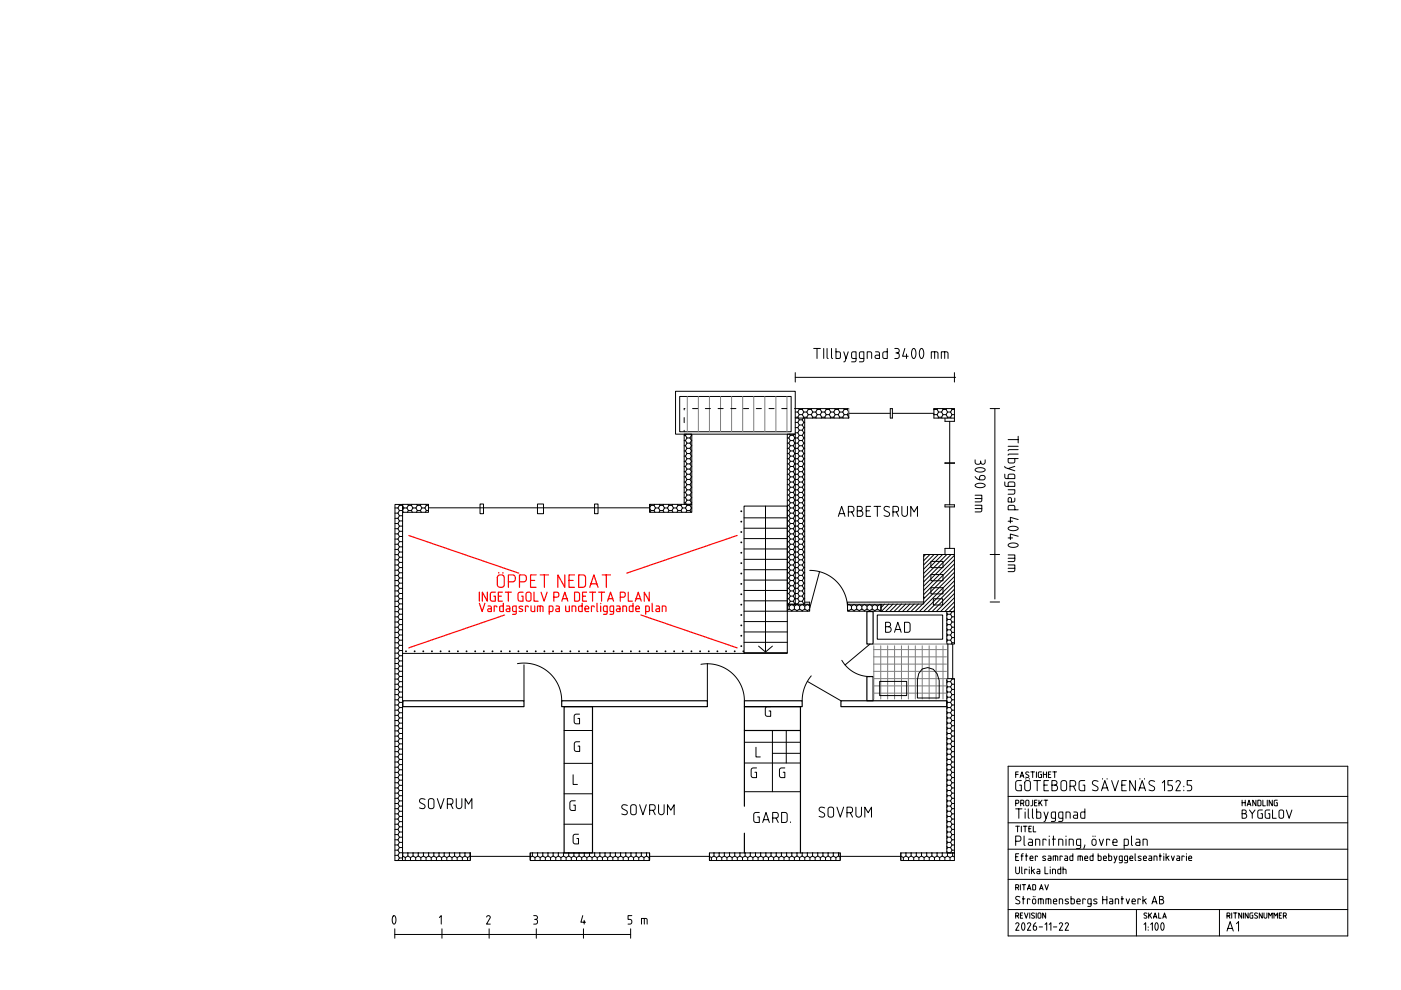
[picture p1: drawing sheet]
<svg xmlns="http://www.w3.org/2000/svg" width="297mm" height="210mm" viewBox="0 0 297 210" stroke-linecap="round" stroke-linejoin="round" font-family="sans-serif">
<g fill="none" stroke="#000" stroke-width=".21">
<path d="M168.6 79v2M172.5 73.9h1.4M173.2 73.9v2.1M174.6 73.9v2.1M175.4 73.9v1.9l.2 .2M176.3 73.9v1.9l.2 .2M177.2 73.9v2.1h.8l.2-.3-.1-.9-.2-.2h-.7M178.9 74.6l.5 1.4M179.8 74.6l-.6 2-.3 .1M181.5 76h-.7l-.2-.2v-.9l.1-.3h.8v1.8l-.3 .3h-.6M183.2 76h-.7l-.3-.2v-.9l.2-.3h.8v1.8l-.3 .3h-.7M183.9 76v-1.4h.6l.2 .1 .1 1.3"/>
<path d="M185.6 74.6h.6l.3 .3v1.1l-.9-.1-.1-.2 .1-.3 .9-.1M188.1 73.9v2.1h-.7l-.2-.3v-.9l.3-.2h.6M189.7 73.9h.7l.3 .5-.2 .3-.3 .1 .4 .3v.7l-.3 .2h-.6M189.9 74.8h.3M191.8 73.9l-.4 1.6h1.1M192.2 75.1v.9M193.6 74h.3a1.84 1.84 0 0 1 0 1.9h-.4a1.84 1.84 0 0 1 0-1.9zM195.2 74h.4a1.84 1.84 0 0 1 0 1.9h-.4a1.84 1.84 0 0 1 0-1.9zM197.5 76v-1.4l1.3 .1 .1 1.3M198.2 74.6v1.4M199.6 76v-1.4l1.3 .1 .1 1.3M200.3 74.6v1.4"/>
<path d="M202.4 79v2M143.2 83h25.4v9.1h-25.4zM144.1 84.1h23.6v7.4h-23.6zM145.1 88.5v1.1M145.1 91.2v.3M145.1 92.1h1.6v14.8h-1.6zM145.1 98.9h.2M145.1 97.8h.2M145.1 96.7h.2M145.1 95.6h.2M145.1 94.5h.2M145.1 93.4h.2"/>
<path d="M145.1 92.3h.2M145.2 86.6h-.1v.3M145.3 92.3l.3 .6M145.3 93.4l.3 .6M145.3 94.5l.3 .6M145.3 95.6l.3 .6M145.3 96.7l.3 .6M145.3 97.8l.3 .6M145.3 98.9l.3 .6M145.5 92.1l-.2 .2M145.6 98.4l-.3 .5M145.6 96.2l-.3 .5"/>
<path d="M145.6 95.1l-.3 .5M145.6 99.5h.7M145.6 98.4h.7M145.6 97.3h.7M145.6 96.2h.7M145.6 95.1h.7M145.6 94h.7M145.6 92.9h.7M145.6 99.5l-.3 .5M145.6 97.3l-.3 .5M145.6 94l-.3 .5M145.6 92.9l-.3 .5"/>
<path d="M146.3 92.9l.3 .5M146.3 94l.3 .5M146.3 95.1l.3 .5M146.3 96.2l.3 .5M146.3 97.3l.3 .5M146.3 98.4l.3 .5M146.3 99.5l.3 .5M146.5 92.1l.1 .2M146.6 98.9l-.3 .6M146.6 96.7l-.3 .6M146.6 94.5l-.3 .6M146.6 93.4l-.3 .6"/>
<path d="M146.6 98.9h.1M146.6 97.8h.1M146.6 96.7h.1M146.6 95.6h.1M146.6 94.5h.1M146.6 93.4h.1M146.6 92.3h.1M146.6 97.8l-.3 .6M146.6 95.6l-.3 .6M146.6 92.3l-.3 .6M146.8 86.6h1.1M149.5 86.6h1.1"/>
<path d="M152.2 86.6h1.1M154.9 86.6h1.1M157.6 86.6h1.1M160.3 86.6h1.1M163 86.6h1.1M165.7 86.6h1.1M166.9 92.1h1.7v36h-1.7zM166.9 99.5h.3M166.9 98.4h.3M166.9 97.3h.3M166.9 96.2h.3M166.9 95.1h.3"/>
<path d="M166.9 94h.3M166.9 92.9h.3M167.2 92.9l.4 .5M167.2 94l.4 .5M167.2 95.1l.4 .5M167.2 96.2l.4 .5M167.2 97.3l.4 .5M167.2 98.4l.4 .5M167.2 99.5l.4 .5M167.4 92.1l.2 .2M167.6 97.8l-.4 .6M167.6 96.7l-.4 .6"/>
<path d="M167.6 94.5l-.4 .6M167.6 93.4l-.4 .6M167.6 92.3l-.4 .6M167.6 98.9l-.4 .6M167.6 95.6l-.4 .6M167.6 98.9h.6M167.6 97.8h.6M167.6 96.7h.6M167.6 95.6h.6M167.6 94.5h.6M167.6 93.4h.6M167.6 92.3h.6"/>
<path d="M168.2 92.3l.3 .6M168.2 93.4l.3 .6M168.2 94.5l.3 .6M168.2 95.6l.3 .6M168.2 96.7l.3 .6M168.2 97.8l.3 .6M168.2 98.9l.3 .6M168.3 92.1l-.1 .2M168.4 86.6h11.6M168.5 99.5l-.3 .5M168.5 98.4l-.3 .5M168.5 96.2l-.3 .5"/>
<path d="M168.5 95.1l-.3 .5M168.5 94l-.3 .5M168.5 92.9l-.3 .5M168.5 97.3l-.3 .5M168.5 99.5h.6M168.5 98.4h.6M168.5 97.3h.6M168.5 96.2h.6M168.5 95.1h.6M168.5 94h.6M168.5 92.9h.6M168.6 88.5h.5"/>
<path d="M168.6 87.4h.5M168.6 91.8h.5M168.6 90.7h.5M168.6 89.6h.5M168.6 80h34M169.1 87.4l.4 .5M169.1 88.5l.4 .5M169.1 94l.4 .5M169.1 95.1l.4 .5M169.1 96.2l.4 .5M169.1 97.3l.4 .5M169.1 98.4l.4 .5"/>
<path d="M169.1 99.5l.4 .5M169.1 89.6l.4 .5M169.1 90.7l.4 .5M169.1 91.8l.4 .5M169.1 92.9l.4 .5M169.4 86.6l.1 .2M169.5 98.9l-.4 .6M169.5 97.8l-.4 .6M169.5 96.7l-.4 .6M169.5 94.5l-.4 .6M169.5 93.4l-.4 .6M169.5 92.3l-.4 .6"/>
<path d="M169.5 91.2l-.4 .6M169.5 90.1l-.4 .6M169.5 89l-.4 .6M169.5 87.9l-.4 .6M169.5 86.8l-.4 .6M169.5 95.6l-.4 .6M169.5 87.9h.6M169.5 86.8h.6M169.5 98.9h.6M169.5 97.8h.6M169.5 96.7h.6M169.5 95.6h.6"/>
<path d="M169.5 94.5h.6M169.5 93.4h.6M169.5 92.3h.6M169.5 91.2h.6M169.5 90.1h.6M169.5 89h.6M170.1 86.8l.3 .6M170.1 87.9l.3 .6M170.1 89l.3 .6M170.1 90.1l.3 .6M170.1 95.6l.3 .6M170.1 96.7l.3 .6"/>
<path d="M170.1 97.8l.3 .6M170.1 98.9l.3 .6M170.1 91.2l.3 .6M170.1 92.3l.3 .6M170.1 93.4l.3 .6M170.1 94.5l.3 .6M170.2 86.6l-.1 .2M170.4 98.4l-.3 .5M170.4 97.3l-.3 .5M170.4 96.2l-.3 .5M170.4 95.1l-.3 .5M170.4 92.9l-.3 .5"/>
<path d="M170.4 91.8l-.3 .5M170.4 90.7l-.3 .5M170.4 89.6l-.3 .5M170.4 88.5l-.3 .5M170.4 87.4l-.3 .5M170.4 99.5l-.3 .5M170.4 94l-.3 .5M170.4 88.5h.7M170.4 87.4h.7M170.4 99.5h.2M170.4 98.4h.2M170.4 97.3h.2"/>
<path d="M170.4 96.2h.2M170.4 95.1h.2M170.4 94h.2M170.4 92.9h.2M170.4 91.8h.2M170.4 90.7h.2M170.4 89.6h.2M170.6 88.6v39.5M171.1 87.4l.3 .5M171.1 88.5l.1 .1M171.3 86.6l.1 .2M171.4 87.9l-.3 .6"/>
<path d="M171.4 86.8l-.3 .6M171.4 87.9h.6M171.4 86.8h.6M172 86.8l.3 .6M172 87.9l.3 .6M172.1 86.6l-.1 .2M172.3 88.5l-.1 .1M172.3 87.4l-.3 .5M172.3 88.5h.7M172.3 87.4h.7M173 87.4l.3 .5M173 88.5l.1 .1"/>
<path d="M173.2 86.6l.1 .2M173.3 87.9l-.3 .6M173.3 86.8l-.3 .6M173.3 87.9h.6M173.3 86.8h.6M173.9 86.8l.3 .6M173.9 87.9l.3 .6M174 86.6l-.1 .2M174.2 88.5l-.1 .1M174.2 87.4l-.3 .5M174.2 88.5h.7M174.2 87.4h.7"/>
<path d="M174.9 87.4l.3 .5M174.9 88.5l.1 .1M175.1 86.6l.1 .2M175.2 87.9l-.3 .6M175.2 86.8l-.3 .6M175.2 87.9h.6M175.2 86.8h.6M175.8 86.8l.3 .6M175.8 87.9l.3 .6M175.9 86.6l-.1 .2M176.1 88.5l-.1 .1M176.1 87.4l-.3 .5"/>
<path d="M176.1 88.5h.7M176.1 87.4h.7M176.8 87.4l.3 .5M176.8 88.5l.1 .1M177 86.6l.1 .2M177.1 87.9l-.3 .6M177.1 86.8l-.3 .6M177.1 87.9h.6M177.1 86.8h.6M177.7 86.8l.3 .6M177.7 87.9l.3 .6M177.8 86.6l-.1 .2"/>
<path d="M178 88.5l-.1 .1M178 87.4l-.3 .5M178 88.5h.7M178 87.4h.7M178.7 87.4l.3 .5M178.7 88.5l.1 .1M178.9 86.6l.1 .2M179 87.9l-.3 .6M179 86.8l-.3 .6M179 87.9h.6M179 86.8h.6M179.6 86.8l.3 .6"/>
<path d="M179.6 87.9l.3 .6M179.7 86.6l-.1 .2M179.9 88.5l-.1 .1M179.9 87.4l-.3 .5M179.9 88.5h.1M179.9 87.4h.1M188.8 87.6h-8.8v1h-11.4M188.8 86.6h.4v2h-.4zM189.2 87.6h8.8M198 86.8h.1M198 87.9h.1M198 87.9v.1"/>
<path d="M198 86.8v.1M198 87.9h.7M198 86.8h.7M198.7 86.8l.3 .6M198.7 87.9l.3 .6M198.8 86.6l-.1 .2M199 88.5l-.1 .1M199 87.4l-.3 .5M199 88.5h.6M199 87.4h.6M199.6 87.4l.3 .5M199.6 88.5l.1 .1"/>
<path d="M199.8 86.6l.1 .2M199.9 87.9l-.3 .6M199.9 86.8l-.3 .6M199.9 87.9h.7M199.9 86.8h.7M200.4 88.6v.7h2v-2.7h-4.4v2h4.4M200.4 98.1l2 .1zM200.6 86.8l.3 .6M200.6 87.9l.3 .6M200.7 86.6l-.1 .2M200.9 88.5l-.1 .1M200.9 87.4l-.3 .5"/>
<path d="M200.9 88.5h.6M200.9 87.4h.6M201.4 89.3v8.8M201.4 98.2v8.8M201.5 87.4l.4 .5M201.5 88.5l.1 .1M201.7 86.6l.2 .2M201.9 87.9l-.4 .6M201.9 86.8l-.4 .6M201.9 87.9h.5M201.9 86.8h.5M206.7 97.5l.1 .7 .4 .2h.5l.2-.4 .2 .4h.5l.2-.3 .1-.6"/>
<path d="M206.8 99.4a1.85 1.85 0 0 1 2 0v.4a1.85 1.85 0 0 1-1.9 0zM207.9 97.7v.3M209.9 86.6h2M210.9 86.6v40.4M213 98.9l.2 .3 2 .6M213.7 93.2h2.2M213.7 94.6h2.2M215.2 97.2v.7l-.2 .2-.9 .1-.3-.2-.1-.8h2.2M215.2 98.9l-1.5 .4M215.9 95.3h-1.9l-.3 .3M215.9 96.3h-1.9l-.3 .2M215.9 92.5v1.4"/>
<path d="M83.7 119.8h.7M83.7 118.7h.7M83.7 117.6h.7M83.7 116.5h.7M83.7 115.4h.7M83.7 114.3h.7M83.7 113.2h.7M83.7 112.1h.7M83.7 111h.7M83.7 109.9h.7M83.7 108.8h.7M83.7 107.7h.7"/>
<path d="M83.7 107h1.7l-.1 75.5h-1.6zM84.4 107.7l.3 .5M84.4 108.8l.3 .5M84.4 109.9l.3 .5M84.4 111l.3 .5M84.4 112.1l.3 .5M84.4 113.2l.3 .5M84.4 114.3l.3 .5M84.4 115.4l.3 .5M84.4 116.5l.3 .5M84.4 117.6l.3 .5M84.4 118.7l.3 .5"/>
<path d="M84.4 119.8l.3 .5M84.6 107l.1 .2M84.7 119.2h.6M84.7 118.1h.6M84.7 117h.6M84.7 115.9h.6M84.7 114.8h.6M84.7 113.7h.6M84.7 112.6h.6M84.7 111.5h.6M84.7 110.4h.6M84.7 109.3h.6"/>
<path d="M84.7 108.2h.6M84.7 107.2h.6M84.7 119.2l-.3 .6M84.7 118.1l-.3 .6M84.7 117l-.3 .6M84.7 115.9l-.3 .6M84.7 114.8l-.3 .6M84.7 113.7l-.3 .6M84.7 112.6l-.3 .6M84.7 111.5l-.3 .6M84.7 110.4l-.3 .6M84.7 109.3l-.3 .6"/>
<path d="M84.7 108.2l-.3 .6M84.7 107.2l-.3 .5M85.3 107.2l.3 .5M85.3 108.2l.2 .4M85.3 109.3l.1 .1M85.3 110.4l.1 .1M85.3 111.5l.1 .1M85.3 112.6l.1 .1M85.3 113.7l.1 .1M85.3 114.8l.1 .1M85.3 115.9l.1 .1M85.3 117l.1 .1"/>
<path d="M85.3 118.1l.1 .1M85.3 119.2l.1 .1M85.3 106.9h5.5v1.7h-5.5zM85.4 119.2h-.1M85.4 118.1h-.1M85.4 117h-.1M85.4 115.9h-.1M85.4 114.8h-.1M85.4 113.7h-.1M85.4 112.6h-.1M85.4 111.5h-.1M85.4 110.4h-.1"/>
<path d="M85.4 109.3h-.1M85.4 106.9l-.1 .3M85.6 107.7h.7M85.6 107.7l-.3 .5M86.3 107.7l.3 .5M86.5 106.9l.1 .3M86.6 108.2h.6M86.6 107.2h.6M86.6 108.2l-.2 .4M86.6 107.2l-.3 .5M87.2 107.2l.3 .5M87.2 108.2l.2 .4"/>
<path d="M87.3 106.9l-.1 .3M87.5 107.7h.7M87.5 107.7l-.3 .5M88.2 107.7l.3 .5M88.4 106.9l.1 .3M88.5 108.2h.6M88.5 107.2h.6M88.5 107.2l-.3 .5M88.5 108.2l-.2 .4M89.1 107.2l.3 .5M89.1 108.2l.2 .4M89.3 106.9l-.2 .3"/>
<path d="M89.4 107.7h.7M89.4 107.7l-.3 .5M90.1 107.7l.3 .5M90.3 106.9l.1 .3M90.4 108.2h.4M90.4 107.2h.4M90.4 108.2l-.2 .4M90.4 107.2l-.3 .5M90.8 106.9v1.5M101.8 106.9h.7v2h-.7zM114 106.9h1.2v2h-1.2zM126.1 106.9h.7v2h-.7z"/>
<path d="M137.7 106.9h9v1.7h-9zM137.7 106.9v1.5M137.7 107.7l.3 .5M137.9 106.9l.1 .3M138 108.2h.7M138 107.2h.7M138 108.2l-.2 .4M138 107.2l-.3 .5h-46.9M138.7 107.2l.3 .5M138.7 108.2l.2 .4M138.8 106.9l-.1 .3M139 107.7h.6"/>
<path d="M139 107.7l-.3 .5M139.6 107.7l.3 .5M139.8 106.9l.1 .3M139.9 108.2h.7M139.9 107.2h.7M139.9 108.2l-.2 .4M139.9 107.2l-.3 .5M140.6 107.2l.3 .5M140.6 108.2l.2 .4M140.7 106.9l-.1 .3M140.9 107.7h.6M140.9 107.7l-.3 .5"/>
<path d="M141.5 107.7l.3 .5M141.7 106.9l.1 .3M141.8 108.2h.7M141.8 107.2h.7M141.8 108.2l-.2 .4M141.8 107.2l-.3 .5M142.5 107.2l.3 .5M142.5 108.2l.2 .4M142.6 106.9l-.1 .3M142.8 107.7h.6M142.8 107.7l-.3 .5M143.4 107.7l.3 .5"/>
<path d="M143.6 106.9l.1 .3M143.7 108.2h.7M143.7 107.2h.7M143.7 108.2l-.2 .4M143.7 107.2l-.3 .5M144.4 107.2l.3 .5M144.4 108.2l.2 .4M144.5 106.9l-.1 .3M144.7 107.7h.6M144.7 107.7l-.3 .5M145.1 106.6h.2M145.1 105.5h.2"/>
<path d="M145.1 104.4h.2M145.1 103.3h.2M145.1 102.2h.2M145.1 101.1h.2M145.1 100h.2M145.3 105.5l.3 .6M145.3 106.6l.3 .6M145.3 107.7l.3 .5M145.3 100l.3 .6M145.3 101.1l.3 .6M145.3 102.2l.3 .6M145.3 103.3l.3 .6"/>
<path d="M145.3 104.4l.3 .6M145.6 108.2h.7M145.6 107.2h.7M145.6 108.2l-.2 .4M145.6 107.2l-.3 .5M145.6 106.1l-.3 .5M145.6 105l-.3 .5M145.6 103.9l-.3 .5M145.6 101.7l-.3 .5M145.6 100.6l-.3 .5M145.6 106.1h.7M145.6 105h.7"/>
<path d="M145.6 103.9h.7M145.6 102.8h.7M145.6 101.7h.7M145.6 100.6h.7M145.6 102.8l-.3 .5M146.3 107.2l.3 .5M146.3 108.2l.2 .4M146.3 100.6l.3 .5M146.3 101.7l.3 .5M146.3 102.8l.3 .5M146.3 103.9l.3 .5M146.3 105l.3 .5"/>
<path d="M146.3 106.1l.3 .5M146.6 107.7h.1M146.6 107.7l-.3 .5M146.6 106.6l-.3 .6M146.6 105.5l-.3 .6M146.6 104.4l-.3 .6M146.6 103.3l-.3 .6M146.6 102.2l-.3 .6M146.6 100l-.3 .6M146.6 106.6h.1M146.6 105.5h.1M146.6 104.4h.1"/>
<path d="M146.6 103.3h.1M146.6 102.2h.1M146.6 101.1h.1M146.6 100h.1M146.6 101.1l-.3 .6M157.8 107.3h9.1v31.2h-9.1zM157.8 109.8h9.1M157.8 112h9.1M157.8 114.2h9.1M157.8 116.4h9.1M157.8 118.6h9.1M162.3 107.3v30.9"/>
<path d="M166.9 119.2h.3M166.9 118.1h.3M166.9 117h.3M166.9 115.9h.3M166.9 114.8h.3M166.9 113.7h.3M166.9 112.6h.3M166.9 111.5h.3M166.9 110.4h.3M166.9 109.3h.3M166.9 108.2h.3M166.9 107.2h.3"/>
<path d="M166.9 106.1h.3M166.9 105h.3M166.9 103.9h.3M166.9 102.8h.3M166.9 101.7h.3M166.9 100.6h.3M167.2 100.6l.4 .5M167.2 101.7l.4 .5M167.2 102.8l.4 .5M167.2 103.9l.4 .5M167.2 105l.4 .5M167.2 106.1l.4 .5"/>
<path d="M167.2 107.2l.4 .5M167.2 108.2l.4 .6M167.2 109.3l.4 .6M167.2 110.4l.4 .6M167.2 111.5l.4 .6M167.2 112.6l.4 .6M167.2 113.7l.4 .6M167.2 114.8l.4 .6M167.2 115.9l.4 .6M167.2 117l.4 .6M167.2 118.1l.4 .6M167.2 119.2l.4 .6"/>
<path d="M167.6 108.8l-.4 .5M167.6 105.5l-.4 .6M167.6 103.3l-.4 .6M167.6 102.2l-.4 .6M167.6 100l-.4 .6M167.6 119.8l-.4 .5M167.6 118.7l-.4 .5M167.6 117.6l-.4 .5M167.6 116.5l-.4 .5M167.6 115.4l-.4 .5M167.6 114.3l-.4 .5M167.6 113.2l-.4 .5"/>
<path d="M167.6 112.1l-.4 .5M167.6 111l-.4 .5M167.6 109.9l-.4 .5M167.6 107.7l-.4 .5M167.6 106.6l-.4 .6M167.6 104.4l-.4 .6M167.6 101.1l-.4 .6M167.6 119.8h.6M167.6 118.7h.6M167.6 117.6h.6M167.6 116.5h.6M167.6 115.4h.6"/>
<path d="M167.6 114.3h.6M167.6 113.2h.6M167.6 112.1h.6M167.6 111h.6M167.6 109.9h.6M167.6 108.8h.6M167.6 107.7h.6M167.6 106.6h.6M167.6 105.5h.6M167.6 104.4h.6M167.6 103.3h.6M167.6 102.2h.6"/>
<path d="M167.6 101.1h.6M167.6 100h.6M168.2 100l.3 .6M168.2 101.1l.3 .6M168.2 102.2l.3 .6M168.2 103.3l.3 .6M168.2 104.4l.3 .6M168.2 105.5l.3 .6M168.2 106.6l.3 .6M168.2 107.7l.3 .5M168.2 108.8l.3 .5M168.2 109.9l.3 .5"/>
<path d="M168.2 111l.3 .5M168.2 112.1l.3 .5M168.2 113.2l.3 .5M168.2 114.3l.3 .5M168.2 115.4l.3 .5M168.2 116.5l.3 .5M168.2 117.6l.3 .5M168.2 118.7l.3 .5M168.2 119.8l.3 .5M168.5 107.2l-.3 .5M168.5 105l-.3 .5M168.5 103.9l-.3 .5"/>
<path d="M168.5 101.7l-.3 .5M168.5 100.6l-.3 .5M168.5 119.2l-.3 .6M168.5 118.1l-.3 .6M168.5 117l-.3 .6M168.5 115.9l-.3 .6M168.5 114.8l-.3 .6M168.5 113.7l-.3 .6M168.5 112.6l-.3 .6M168.5 111.5l-.3 .6M168.5 110.4l-.3 .6M168.5 109.3l-.3 .6"/>
<path d="M168.5 108.2l-.3 .6M168.5 106.1l-.3 .5M168.5 102.8l-.3 .5M168.5 119.2h.6M168.5 118.1h.6M168.5 117h.6M168.5 115.9h.6M168.5 114.8h.6M168.5 113.7h.6M168.5 112.6h.6M168.5 111.5h.6M168.5 110.4h.6"/>
<path d="M168.5 109.3h.6M168.5 108.2h.6M168.5 107.2h.6M168.5 106.1h.6M168.5 105h.6M168.5 103.9h.6M168.5 102.8h.6M168.5 101.7h.6M168.5 100.6h.6M169.1 100.6l.4 .5M169.1 101.7l.4 .5M169.1 102.8l.4 .5"/>
<path d="M169.1 103.9l.4 .5M169.1 105l.4 .5M169.1 106.1l.4 .5M169.1 107.2l.4 .5M169.1 108.2l.4 .6M169.1 109.3l.4 .6M169.1 110.4l.4 .6M169.1 111.5l.4 .6M169.1 112.6l.4 .6M169.1 113.7l.4 .6M169.1 114.8l.4 .6M169.1 115.9l.4 .6"/>
<path d="M169.1 117l.4 .6M169.1 118.1l.4 .6M169.1 119.2l.4 .6M169.5 105.5l-.4 .6M169.5 103.3l-.4 .6M169.5 102.2l-.4 .6M169.5 100l-.4 .6M169.5 119.8l-.4 .5M169.5 118.7l-.4 .5M169.5 117.6l-.4 .5M169.5 116.5l-.4 .5M169.5 115.4l-.4 .5"/>
<path d="M169.5 114.3l-.4 .5M169.5 113.2l-.4 .5M169.5 112.1l-.4 .5M169.5 111l-.4 .5M169.5 109.9l-.4 .5M169.5 108.8l-.4 .5M169.5 107.7l-.4 .5M169.5 106.6l-.4 .6M169.5 104.4l-.4 .6M169.5 101.1l-.4 .6M169.5 119.8h.6M169.5 118.7h.6"/>
<path d="M169.5 117.6h.6M169.5 116.5h.6M169.5 115.4h.6M169.5 114.3h.6M169.5 113.2h.6M169.5 112.1h.6M169.5 111h.6M169.5 109.9h.6M169.5 108.8h.6M169.5 107.7h.6M169.5 106.6h.6M169.5 105.5h.6"/>
<path d="M169.5 104.4h.6M169.5 103.3h.6M169.5 102.2h.6M169.5 101.1h.6M169.5 100h.6M170.1 100l.3 .6M170.1 101.1l.3 .6M170.1 102.2l.3 .6M170.1 103.3l.3 .6M170.1 104.4l.3 .6M170.1 105.5l.3 .6M170.1 106.6l.3 .6"/>
<path d="M170.1 107.7l.3 .5M170.1 108.8l.3 .5M170.1 109.9l.3 .5M170.1 111l.3 .5M170.1 113.2l.3 .5M170.1 114.3l.3 .5M170.1 115.4l.3 .5M170.1 116.5l.3 .5M170.1 112.1l.3 .5M170.1 117.6l.3 .5M170.1 118.7l.3 .5M170.1 119.8l.3 .5"/>
<path d="M170.4 103.9l-.3 .5M170.4 101.7l-.3 .5M170.4 100.6l-.3 .5M170.4 119.2l-.3 .6M170.4 118.1l-.3 .6M170.4 117l-.3 .6M170.4 115.9l-.3 .6M170.4 114.8l-.3 .6M170.4 113.7l-.3 .6M170.4 112.6l-.3 .6M170.4 111.5l-.3 .6M170.4 110.4l-.3 .6"/>
<path d="M170.4 109.3l-.3 .6M170.4 108.2l-.3 .6M170.4 107.2l-.3 .5M170.4 106.1l-.3 .5M170.4 105l-.3 .5M170.4 102.8l-.3 .5M170.4 119.2h.2M170.4 118.1h.2M170.4 117h.2M170.4 115.9h.2M170.4 114.8h.2M170.4 113.7h.2"/>
<path d="M170.4 112.6h.2M170.4 111.5h.2M170.4 110.4h.2M170.4 109.3h.2M170.4 108.2h.2M170.4 107.2h.2M170.4 106.1h.2M170.4 105h.2M170.4 103.9h.2M170.4 102.8h.2M170.4 101.7h.2M170.4 100.6h.2"/>
<path d="M177.7 109.5l.7-2.1 .8 2.1M177.9 108.9h1.1M179.9 108.5l1-.1 .1-.6-.1-.3-1-.1v2.1M180.6 108.5l.4 1M181.8 108.3h.6a.59 .59 0 0 1 .5 .6 .59 .59 0 0 1-.5 .6h-.6v-2.1h.6l.3 .2 .1 .5-.5 .2M183.6 108.3h.8M184.6 107.4h-1v2.1h1M185.3 107.4h1.4M186 107.4v2.1M188.6 107.5a.69 .69 0 0 0-1.2 .2l.2 .5 .9 .6 .1 .4a.74 .74 0 0 1-1.2 .1M189.3 108.5l1.1-.1 .1-.3-.1-.6-1.1-.1v2.1M190 108.5l.5 1"/>
<path d="M191.2 107.4v1.5a.59 .59 0 0 0 .6 .6 .59 .59 0 0 0 .6-.6v-1.5M193.1 109.5v-2.1l.7 1.1 .7-1.1v2.1M195.8 117.6h6.6v12.1h-15.7l.1-1.6h9.1zM196.3 117.6l-.5 .4M197.2 117.6l-1.4 1.3M197.4 119h2.5v1.4h-2.5zM198.1 117.6l-2.3 2.2M199 117.6l-3.2 3.1M199.8 117.6l-4 4M200.4 107h2v.5h-2zM200.4 117.6v-1.3h2v1.3M200.7 117.6l-4.9 4.9"/>
<path d="M201.4 107.5v8.8M201.6 117.6l-5.8 5.8M202.4 119.5l-6.6 6.6M202.4 118.7l-6.6 6.5M202.4 117.8l-6.6 6.5M206.7 101l.6 .6 1.1 .1 .4-.2v-.5l-.3-.2-.6 .1-.2 .3v.5M206.7 105h1.5l-.1 1.3-1.4 .1M206.7 107.1h1.5l-.1 1.3-1.4 .1M206.7 105.7h1.5M206.7 107.8h1.5M206.8 102.7a1.85 1.85 0 0 1 2 0v.4a1.85 1.85 0 0 1-1.9 0zM209.9 117.6h2"/>
<path d="M213 100.5l.1 .7 .3 .3h1.8l-.1-.8-.3-.2-.9 .1-.1 .2-.1 .7M213 102.2l.1 .7 .3 .2h1.8l-.1-.7-.3-.2h-.9l-.1 .3-.1 .6M213.7 103.8h1.5v.7l-.2 .2-1.3 .1M213.7 117.7h1.5l-.1 1.3-1.4 .1M213.7 119.8h1.5l-.1 1.3-1.4 .1M213.7 110.5h1M213.7 114.1h1M213.7 118.4h1.5M213.8 111.9a1.85 1.85 0 0 1 2-.1v.4a1.85 1.85 0 0 1-1.9 .1zM213.8 115.4a1.85 1.85 0 0 1 2 0v.4a1.85 1.85 0 0 1-1.9 0zM215.2 105.6l-.1 .6-.3 .2h-1.1l.1-.8 .3-.1 .3 .1 .1 .8M215.2 108.1v-.7l-.2-.2-.9-.1-.3 .2-.1 .8h2.2"/>
<path d="M215.9 110.2l-1.7-.5v1.2M215.9 113.7l-1.7-.5v1.2M83.7 139.6h.7M83.7 138.5h.7M83.7 137.4h.7M83.7 136.3h.7M83.7 135.2h.7M83.7 134.1h.7M83.7 133h.7M83.7 131.9h.7M83.7 130.8h.7M83.7 129.7h.7"/>
<path d="M83.7 128.6h.7M83.7 127.5h.7M83.7 126.4h.7M83.7 125.3h.7M83.7 124.2h.7M83.7 123.1h.7M83.7 122h.7M83.7 120.9h.7M84.4 120.9l.3 .5M84.4 122l.3 .5M84.4 123.1l.3 .5M84.4 124.2l.3 .5"/>
<path d="M84.4 125.3l.3 .5M84.4 126.4l.3 .5M84.4 127.5l.3 .5M84.4 128.6l.3 .5M84.4 129.7l.3 .5M84.4 130.8l.3 .5M84.4 131.9l.3 .5M84.4 133l.3 .5M84.4 134.1l.3 .5M84.4 135.2l.3 .5M84.4 136.3l.3 .5M84.4 137.4l.3 .5"/>
<path d="M84.4 138.5l.3 .5M84.4 139.6l.3 .5M84.7 139h.6M84.7 137.9h.6M84.7 136.8h.6M84.7 135.7h.6M84.7 134.6h.6M84.7 133.5h.6M84.7 132.4h.6M84.7 131.3h.6M84.7 130.2h.6M84.7 129.1h.6"/>
<path d="M84.7 128h.6M84.7 126.9h.6M84.7 125.8h.6M84.7 124.7h.6M84.7 123.6h.6M84.7 122.5h.6M84.7 121.4h.6M84.7 120.3h.6M84.7 139l-.3 .6M84.7 137.9l-.3 .6M84.7 136.8l-.3 .6M84.7 135.7l-.3 .6"/>
<path d="M84.7 134.6l-.3 .6M84.7 133.5l-.3 .6M84.7 132.4l-.3 .6M84.7 131.3l-.3 .6M84.7 130.2l-.3 .6M84.7 129.1l-.3 .6M84.7 128l-.3 .6M84.7 126.9l-.3 .6M84.7 125.8l-.3 .6M84.7 124.7l-.3 .6M84.7 123.6l-.3 .6M84.7 122.5l-.3 .6"/>
<path d="M84.7 121.4l-.3 .6M84.7 120.3l-.3 .6M85.3 120.3l.1 .1M85.3 121.4l.1 .1M85.3 122.5l.1 .1M85.3 123.6l.1 .1M85.3 124.7l.1 .1M85.3 125.8l.1 .1M85.3 126.9l.1 .1M85.3 128l.1 .1M85.3 129.1l.1 .1M85.3 130.2l.1 .1"/>
<path d="M85.3 131.3l.1 .1M85.3 132.4l.1 .1M85.3 133.5l.1 .1M85.3 134.6l.1 .1M85.3 135.7l.1 .1M85.3 136.8l.1 .1M85.3 137.9l.1 .1M85.3 139l.1 .1M85.3 138.5h72.5M85.4 139h-.1M85.4 137.9h-.1M85.4 136.8h-.1"/>
<path d="M85.4 135.7h-.1M85.4 134.6h-.1M85.4 133.5h-.1M85.4 132.4h-.1M85.4 131.3h-.1M85.4 130.2h-.1M85.4 129.1h-.1M85.4 128h-.1M85.4 126.9h-.1M85.4 125.8h-.1M85.4 124.7h-.1M85.4 123.6h-.1"/>
<path d="M85.4 122.5h-.1M85.4 121.4h-.1M85.4 120.3h-.1M157.8 120.8h9.1M157.8 123h9.1M157.8 125.2h9.1M157.8 127.4h9.1M157.8 129.6h9.1M157.8 131.8h9.1M157.8 134h9.1M157.8 136.2h9.1M157.8 138.4h9.1"/>
<path d="M160.8 137l1.5 1.2 1.5-1.2M166.9 128.1h4.8v1.5h-4.8zM166.9 128h.3M166.9 126.9h.3M166.9 125.8h.3M166.9 124.7h.3M166.9 123.6h.3M166.9 122.5h.3M166.9 121.4h.3M166.9 120.3h.3M166.9 128.3l.4 .2M167.2 120.3l.4 .6"/>
<path d="M167.2 121.4l.4 .6M167.2 122.5l.4 .6M167.2 123.6l.4 .6M167.2 124.7l.4 .6M167.2 125.8l.4 .6M167.2 126.9l.4 .6M167.2 128l.1 .1M167.3 128.5v.6M167.3 129.1l.6 .4M167.3 129.1l-.4 .3M167.6 127.5l-.4 .5M167.6 126.4l-.4 .5"/>
<path d="M167.6 125.3l-.4 .5M167.6 124.2l-.4 .5M167.6 123.1l-.4 .5M167.6 122l-.4 .5M167.6 120.9l-.4 .5M167.6 127.5h.6M167.6 126.4h.6M167.6 125.3h.6M167.6 124.2h.6M167.6 123.1h.6M167.6 122h.6M167.6 120.9h.6"/>
<path d="M167.9 128.1v.1M167.9 129.5v.1M167.9 128.2l.5 .3M167.9 128.2l-.6 .3M168.2 120.9l.3 .5M168.2 122l.3 .5M168.2 123.1l.3 .5M168.2 124.2l.3 .5M168.2 125.3l.3 .5M168.2 126.4l.3 .5M168.2 127.5l.3 .5M168.4 128.5v.6"/>
<path d="M168.4 129.1l-.5 .4M168.4 129.1l.6 .4M168.5 128v.1M168.5 126.9l-.3 .6M168.5 125.8l-.3 .6M168.5 124.7l-.3 .6M168.5 123.6l-.3 .6M168.5 122.5l-.3 .6M168.5 121.4l-.3 .6M168.5 120.3l-.3 .6M168.5 128h.6M168.5 126.9h.6"/>
<path d="M168.5 125.8h.6M168.5 124.7h.6M168.5 123.6h.6M168.5 122.5h.6M168.5 121.4h.6M168.5 120.3h.6M169 128.1v.1M169 129.5v.1M169 128.2l-.6 .3M169 128.2l.5 .3M169.1 120.3l.4 .6M169.1 121.4l.4 .6"/>
<path d="M169.1 122.5l.4 .6M169.1 123.6l.4 .6M169.1 124.7l.4 .6M169.1 126.9l.4 .6M169.1 128l.1 .1M169.1 125.8l.4 .6M169.5 126.4l-.4 .5M169.5 125.3l-.4 .5M169.5 124.2l-.4 .5M169.5 123.1l-.4 .5M169.5 122l-.4 .5M169.5 120.9l-.4 .5"/>
<path d="M169.5 127.5l-.4 .5M169.5 127.5h.6M169.5 126.4h.6M169.5 125.3h.6M169.5 124.2h.6M169.5 123.1h.6M169.5 122h.6M169.5 120.9h.6M169.5 128.5v.6M169.5 129.1l.6 .4M169.5 129.1l-.5 .4M170.1 128.1v.1"/>
<path d="M170.1 129.5v.1M170.1 128.2l.5 .3M170.1 128.2l-.6 .3M170.1 120.9l.3 .5M170.1 122l.3 .5M170.1 123.1l.3 .5M170.1 124.2l.3 .5M170.1 125.3l.3 .5M170.1 126.4l.3 .5M170.1 127.5l.3 .5M170.4 124.7l-.3 .6M170.4 123.6l-.3 .6"/>
<path d="M170.4 122.5l-.3 .6M170.4 121.4l-.3 .6M170.4 120.3l-.3 .6M170.4 128v.1M170.4 126.9l-.3 .6M170.4 125.8l-.3 .6M170.4 128h.2M170.4 126.9h.2M170.4 125.8h.2M170.4 124.7h.2M170.4 123.6h.2M170.4 122.5h.2"/>
<path d="M170.4 121.4h.2M170.4 120.3h.2M170.6 127.7h1.1v.4M170.6 128.5v.6M170.6 129.1l-.5 .4M170.6 129.1l.6 .4M171.2 128.1v.1M171.2 129.5v.1M171.2 128.2l-.6 .3M171.2 128.2l.5 .3M171.7 129.2l-.5 .3M171.7 120.9l1.6 .2 1.5 .5 1.4 .7 1.2 1 .9 1.2 .8 1.4 .4 1.5 .2 1.5"/>
<path d="M173.8 121.2l-2.1 7.7M179.7 128.1h7.1v1.5h-7.1zM179.7 129.3l.3 .2M180 128.1v.1M180 129.5v.1M180 128.2l.5 .3M180 128.2l-.3 .2M180.5 128.5v.6M180.5 129.1l.6 .4M180.5 129.1l-.5 .4M181.1 128.1v.1M181.1 129.5v.1"/>
<path d="M181.1 128.2l-.6 .3M181.1 128.2l.5 .3M181.6 128.5v.6M181.6 129.1l-.5 .4M181.6 129.1l.6 .4M182.2 128.1v.1M182.2 129.5v.1M182.2 128.2l.5 .3M182.2 128.2l-.6 .3M182.7 128.5v.6M182.7 129.1l.6 .4M182.7 129.1l-.5 .4"/>
<path d="M183.3 128.1v.1M183.3 129.5v.1M183.3 128.2l.5 .3M183.3 128.2l-.6 .3M183.8 128.5v.6M183.8 129.1l-.5 .4M183.8 129.1l.6 .4M184.4 128.1v.1M184.4 129.5v.1M184.4 128.2l-.6 .3M184.4 128.2l.5 .3M184.5 136.6l-5.3 4.4"/>
<path d="M184.9 128.5v.6M184.9 129.1l.6 .4M184.9 129.1l-.5 .4M185.5 128.1v.1M185.5 129.5v.1M185.5 128.2l.5 .3M185.5 128.2l-.6 .3M186 130.4h13.9v5.1h-13.9zM186 128.5v.6M186 129.1l-.5 .4M186 129.1l.6 .4M186.6 128.1v.1"/>
<path d="M186.6 129.5v.1M186.6 128.2l-.6 .3M186.6 128.2l.2 .1M186.8 129.3l-.2 .2M187.5 128.1l-.7 .7M187.8 132.9h.6a.59 .59 0 0 1 .5 .6 .59 .59 0 0 1-.5 .6h-.6v-2.2h.6l.3 .2 .1 .5-.5 .3M188.4 128.1l-1.6 1.6M189.3 128.1l-1.6 1.6M189.6 134.1l.8-2.2 .7 2.2M189.8 133.5h1.1M190.2 128.1l-1.6 1.6M191.1 128.1l-1.6 1.6"/>
<path d="M191.8 131.9h.8l.3 .3v1.5l-.2 .3-.9 .1zM192 128.1l-1.6 1.6M192.9 128.1l-1.6 1.6M193.8 128.1l-1.6 1.6M194.7 128.1l-1.6 1.6M195.6 128.1l-1.6 1.6M195.8 126.7h.1M195.9 127.6l-16.2 .1v.4M197.4 121.8h2.5v1.3h-2.5zM197.4 124.6h2.5v1.3h-2.5zM197.9 127h2v1.3h-2zM200.7 129.7h1.7v6.9h-1.7z"/>
<path d="M200.7 130l.2 .2M200.7 131.1l.2 .2M200.7 132.2l.2 .2M200.7 133.3l.2 .2M200.7 134.4l.2 .2M200.7 135.5l.2 .2M200.9 135.7l-.2 .3M200.9 134.6l-.2 .3M200.9 133.5l-.2 .3M200.9 132.4l-.2 .3M200.9 131.3l-.2 .3M200.9 130.2l-.2 .3"/>
<path d="M200.9 135.7h.6M200.9 134.6h.6M200.9 133.5h.6M200.9 132.4h.6M200.9 131.3h.6M200.9 130.2h.6M201 136.6v7.3M201.5 130.2l.4 .6M201.5 131.3l.4 .6M201.5 132.4l.4 .6M201.5 133.5l.4 .6M201.5 134.6l.4 .6"/>
<path d="M201.5 135.7l.4 .6M201.8 129.7h.1M201.9 136.3l-.2 .3M201.9 135.2l-.4 .5M201.9 134.1l-.4 .5M201.9 133l-.4 .5M201.9 131.9l-.4 .5M201.9 130.8l-.4 .5M201.9 129.7l-.4 .5M201.9 136.3h.5M201.9 135.2h.5M201.9 134.1h.5"/>
<path d="M201.9 133h.5M201.9 131.9h.5M201.9 130.8h.5M201.9 129.7h.5M202 136.6v7.3M202.4 129.4l-.3 .3M202.4 128.5l-1.2 1.2M202.4 127.6l-2.1 2.1M202.4 126.7l-3 3M202.4 125.8l-3.9 3.9M202.4 124.9l-4.8 4.8M202.4 124l-5.7 5.7"/>
<path d="M202.4 123.1l-6.6 6.6M202.4 122.2l-7.5 7.5M202.4 121.3l-6.5 6.5M202.4 120.4l-6.6 6.5M209.9 127.6h2M213.7 120.5h1.5M83.7 159.4h.7M83.7 158.3h.7M83.7 157.2h.7M83.7 156.1h.7M83.7 155h.7M83.7 153.9h.7"/>
<path d="M83.7 152.8h.7M83.7 151.7h.7M83.7 150.6h.7M83.7 149.5h.7M83.7 148.4h.7M83.7 147.3h.7M83.7 146.2h.7M83.7 145.1h.7M83.7 144h.7M83.7 142.9h.7M83.7 141.8h.7M83.7 140.7h.7"/>
<path d="M84.4 140.7l.3 .5M84.4 141.8l.3 .5M84.4 142.9l.3 .5M84.4 144l.3 .5M84.4 145.1l.3 .5M84.4 146.2l.3 .5M84.4 147.3l.3 .5M84.4 148.4l.3 .5M84.4 149.5l.3 .5M84.4 150.6l.3 .5M84.4 151.7l.3 .5M84.4 152.8l.3 .5"/>
<path d="M84.4 153.9l.3 .5M84.4 155l.3 .5M84.4 156.1l.3 .5M84.4 157.2l.3 .5M84.4 158.3l.3 .5M84.4 159.4l.3 .5M84.7 159.9h.6M84.7 158.8h.6M84.7 157.7h.6M84.7 156.6h.6M84.7 155.5h.6M84.7 154.4h.6"/>
<path d="M84.7 153.3h.6M84.7 152.2h.6M84.7 151.1h.6M84.7 150h.6M84.7 148.9h.6M84.7 147.8h.6M84.7 146.7h.6M84.7 145.6h.6M84.7 144.5h.6M84.7 143.4h.6M84.7 142.3h.6M84.7 141.2h.6"/>
<path d="M84.7 140.1h.6M84.7 159.9l-.3 .6M84.7 158.8l-.3 .6M84.7 157.7l-.3 .6M84.7 156.6l-.3 .6M84.7 155.5l-.3 .6M84.7 154.4l-.3 .6M84.7 153.3l-.3 .6M84.7 152.2l-.3 .6M84.7 151.1l-.3 .6M84.7 150l-.3 .6M84.7 148.9l-.3 .6"/>
<path d="M84.7 147.8l-.3 .6M84.7 146.7l-.3 .6M84.7 145.6l-.3 .6M84.7 144.5l-.3 .6M84.7 143.4l-.3 .6M84.7 142.3l-.3 .6M84.7 141.2l-.3 .6M84.7 140.1l-.3 .6M85.3 140.1l.1 .1M85.3 141.2l.1 .1M85.3 142.3l.1 .1M85.3 143.4v.1"/>
<path d="M85.3 144.5v.1M85.3 145.6v.1M85.3 146.7v.1M85.3 147.8v.1M85.3 148.9v.1M85.3 150v.1M85.3 151.1v.1M85.3 152.2v.1M85.3 153.3v.1M85.3 154.4v.1M85.3 155.5v.1M85.3 156.6v.1"/>
<path d="M85.3 157.7v.1M85.3 158.8v.1M85.3 159.9v.1M85.3 159.9h.1M85.3 158.8h.1M85.3 157.7h.1M85.3 156.6h.1M85.3 155.5h.1M85.3 154.4h.1M85.3 153.3h.1M85.3 152.2h.1M85.3 151.1h.1"/>
<path d="M85.3 150h.1M85.3 148.9h.1M85.3 147.8h.1M85.3 146.7h.1M85.3 145.6h.1M85.3 144.5h.1M85.4 143.4h-.1M85.4 142.3h-.1M85.4 141.2h-.1M85.4 140.1h-.1M109.7 140.7l1.8-.1 1.7 .3 1.6 .6 1.4 1 1.2 1.2 .9 1.5 .6 1.7 .2 1.7M111.1 141v7.6"/>
<path d="M119.6 154.9h6M122.9 151.4h-.8l-.3 .3-.1 1.4 .3 .3 .9 .1v-1.2h-.4M122.9 157.3h-.8l-.3 .3v1.3l.2 .4h.9v-1.1h-.3M148.6 140.9l1.7-.2 1.7 .3 1.6 .6 1.4 1 1.2 1.2 .9 1.5 .5 1.6 .2 1.7M150 140.7v7.9M157.8 157.4h11.9M160.3 158.4v2.1h.9M163.4 149.8h-.8l-.3 .3v1.4l.2 .3 .9 .1v-1.2h-.3M163.8 154.9v13M163.8 159.7h5.9M166.7 154.9v6.9M171.2 144.5l7.1 4.1"/>
<path d="M172 143.3l-.8 1.2-.6 1.3-.4 1.4-.1 1.4M178.5 140l1.1 1.4 1.4 1.1 1.7 .7 1.8 .2M186.5 144.5h5.7v3h-5.7zM195.5 141.8l1.2-.3 1.2 .4 .8 1 .4 1.4v3.7h-4.6v-3.9l.3-1.3zM200.7 143.9h1.7v36.9h-1.7zM200.7 144.3l.2 .2M200.7 145.4l.2 .2M200.7 146.5l.2 .2M200.7 147.6l.2 .2M200.7 148.7l.2 .2M200.7 149.7l.2 .3M200.7 150.8l.2 .3"/>
<path d="M200.7 151.9l.2 .3M200.7 153l.2 .3M200.7 154.1l.2 .3M200.7 155.2l.2 .3M200.7 156.3l.2 .3M200.7 157.4l.2 .3M200.7 158.5l.2 .3M200.7 159.6l.2 .3M200.9 159.9l-.2 .3M200.9 158.8l-.2 .3M200.9 157.7l-.2 .3M200.9 156.6l-.2 .3"/>
<path d="M200.9 155.5l-.2 .3M200.9 154.4l-.2 .3M200.9 153.3l-.2 .3M200.9 152.2l-.2 .3M200.9 151.1l-.2 .3M200.9 150l-.2 .3M200.9 148.9l-.2 .3M200.9 147.8l-.2 .3M200.9 146.7l-.2 .3M200.9 145.6l-.2 .3M200.9 144.5l-.2 .3M200.9 159.9h.6"/>
<path d="M200.9 158.8h.6M200.9 157.7h.6M200.9 156.6h.6M200.9 155.5h.6M200.9 154.4h.6M200.9 153.3h.6M200.9 152.2h.6M200.9 151.1h.6M200.9 150h.6M200.9 148.9h.6M200.9 147.8h.6M200.9 146.7h.6"/>
<path d="M200.9 145.6h.6M200.9 144.5h.6M201.5 144.5l.4 .6M201.5 145.6l.4 .6M201.5 146.7l.4 .6M201.5 147.8l.4 .6M201.5 148.9l.4 .6M201.5 150l.4 .6M201.5 151.1l.4 .6M201.5 152.2l.4 .6M201.5 153.3l.4 .6M201.5 154.4l.4 .6"/>
<path d="M201.5 155.5l.4 .6M201.5 156.6l.4 .6M201.5 157.7l.4 .6M201.5 158.8l.4 .6M201.5 159.9l.4 .6M201.8 143.9l.1 .1M201.9 159.4l-.4 .5M201.9 158.3l-.4 .5M201.9 157.2l-.4 .5M201.9 156.1l-.4 .5M201.9 155l-.4 .5M201.9 153.9l-.4 .5"/>
<path d="M201.9 152.8l-.4 .5M201.9 151.7l-.4 .5M201.9 150.6l-.4 .5M201.9 149.5l-.4 .5M201.9 148.4l-.4 .5M201.9 147.3l-.4 .5M201.9 146.2l-.4 .5M201.9 145.1l-.4 .5M201.9 144l-.4 .5M201.9 159.4h.5M201.9 158.3h.5M201.9 157.2h.5"/>
<path d="M201.9 156.1h.5M201.9 155h.5M201.9 153.9h.5M201.9 152.8h.5M201.9 151.7h.5M201.9 150.6h.5M201.9 149.5h.5M201.9 148.4h.5M201.9 147.3h.5M201.9 146.2h.5M201.9 145.1h.5M201.9 144h.5"/>
<path d="M83.7 179.2h.7M83.7 178.1h.7M83.7 177h.7M83.7 175.9h.7M83.7 174.8h.7M83.7 173.7h.7M83.7 172.6h.7M83.7 171.5h.7M83.7 170.4h.7M83.7 169.3h.7M83.7 168.2h.7M83.7 167.1h.7"/>
<path d="M83.7 166h.7M83.7 164.9h.7M83.7 163.8h.7M83.7 162.7h.7M83.7 161.6h.7M83.7 160.5h.7M84.4 160.5l.3 .5M84.4 161.6l.3 .5M84.4 162.7l.3 .5M84.4 163.8l.3 .5M84.4 164.9l.3 .5M84.4 166l.3 .5"/>
<path d="M84.4 167.1l.3 .5M84.4 168.2l.3 .5M84.4 169.3l.3 .5M84.4 170.4l.3 .5M84.4 171.5l.3 .5M84.4 172.6l.3 .5M84.4 173.7l.3 .5M84.4 174.8l.3 .5M84.4 175.9l.3 .5M84.4 177l.3 .5M84.4 178.1l.3 .5M84.4 179.2l.3 .5"/>
<path d="M84.7 179.7h.6M84.7 178.6h.6M84.7 177.5h.6M84.7 176.4h.6M84.7 175.3h.6M84.7 174.2h.6M84.7 173.1h.6M84.7 172h.6M84.7 170.9h.6M84.7 169.8h.6M84.7 168.7h.6M84.7 167.6h.6"/>
<path d="M84.7 166.5h.6M84.7 165.4h.6M84.7 164.3h.6M84.7 163.2h.6M84.7 162.1h.6M84.7 161h.6M84.7 179.7l-.3 .6M84.7 178.6l-.3 .6M84.7 177.5l-.3 .6M84.7 176.4l-.3 .6M84.7 175.3l-.3 .6M84.7 174.2l-.3 .6"/>
<path d="M84.7 173.1l-.3 .6M84.7 172l-.3 .6M84.7 170.9l-.3 .6M84.7 169.8l-.3 .6M84.7 168.7l-.3 .6M84.7 167.6l-.3 .6M84.7 166.5l-.3 .6M84.7 165.4l-.3 .6M84.7 164.3l-.3 .6M84.7 163.2l-.3 .6M84.7 162.1l-.3 .6M84.7 161l-.3 .6"/>
<path d="M85.3 161v.1M85.3 162.1v.1M85.3 163.2v.1M85.3 164.3v.1M85.3 165.4v.1M85.3 166.5v.1M85.3 167.6v.1M85.3 168.7v.1M85.3 169.8v.1M85.3 170.9v.1M85.3 172v.1M85.3 173.1v.1"/>
<path d="M85.3 174.2v.1M85.3 175.3v.1M85.3 176.4v.1M85.3 177.5v.1M85.3 178.6h.1M85.3 179.7h.1M85.3 177.5h.1M85.3 176.4h.1M85.3 175.3h.1M85.3 174.2h.1M85.3 173.1h.1M85.3 172h.1"/>
<path d="M85.3 170.9h.1M85.3 169.8h.1M85.3 168.7h.1M85.3 167.6h.1M85.3 166.5h.1M85.3 165.4h.1M85.3 164.3h.1M85.3 163.2h.1M85.3 162.1h.1M85.3 161h.1M90.1 169.5a.69 .69 0 0 0-1.2 .2l.2 .4 .9 .6 .1 .5a.74 .74 0 0 1-1.2 .1M91 169.5l.6-.2 .4 .3v1.5l-.3 .3h-.5l-.3-.2-.1-1.4z"/>
<path d="M92.7 169.3l.7 2.2 .7-2.2M94.8 170.5l1.1-.1 .1-.6-.1-.3-1.1-.2v2.2M95.6 170.5l.4 1M96.7 169.3v1.6a.59 .59 0 0 0 .6 .6 .59 .59 0 0 0 .6-.6v-1.6M98.6 171.5v-2.2l.7 1.2 .7-1.2v2.2M119.6 174.8h6M119.6 161.8h6M119.6 168.3h6M121.5 164.3v2h.9M122 169.8h-.8l-.3 .3-.1 1.3 .3 .4h.9v-1.1h-.4M122.7 176.9h-.8l-.4 .3v1.3l.3 .4h.9v-1.1h-.4M133 170.8a.69 .69 0 0 0-1.2 .2l.2 .4 .9 .6 .1 .5a.74 .74 0 0 1-1.2 .1"/>
<path d="M133.9 170.8l.6-.2 .4 .3v1.5l-.3 .3h-.5l-.3-.3-.1-1.3zM135.6 170.6l.7 2.1 .7-2.1M137.7 171.8l1.1-.1 .1-.6-.1-.3-1.1-.2v2.1M138.4 171.8l.5 .9M139.6 170.6v1.6a.59 .59 0 0 0 .6 .5 .59 .59 0 0 0 .6-.5v-1.6M141.5 172.7v-2.1l.7 1.2 .7-1.2v2.1M157.8 161.8h11.9M157.8 167.9h11.9M160.4 162.8h-.8l-.3 .3v1.4l.2 .3 .9 .1v-1.2h-.3M161 172.3h-.8l-.4 .3v1.4l.3 .3 .9 .1v-1.2h-.4M161.7 174.4l.7-2.1 .7 2.1M161.9 173.8h1"/>
<path d="M163.8 173.4l1.1-.1 .1-.6-.1-.3-1.1-.1v2.1M164.5 173.4l.5 1M165.7 172.3h.8l.4 .3v1.4l-.3 .3-.9 .1zM166.4 162.8h-.8l-.3 .3v1.4l.2 .3 .9 .1v-1.2h-.3M167.6 174.3v.1M174.8 171.3a.69 .69 0 0 0-1.1 .2l.1 .4 1 .6v.5a.74 .74 0 0 1-1.1 .1M175.7 171.3l.7-.2 .3 .3v1.5l-.3 .3h-.5l-.3-.2v-1.4zM177.4 171.1l.8 2.2 .7-2.2M179.6 172.3l1-.1 .2-.6-.2-.3-1-.2v2.2M180.3 172.3l.5 1M181.5 171.1v1.6a.59 .59 0 0 0 .6 .6 .59 .59 0 0 0 .5-.6v-1.6M183.4 173.3v-2.2l.7 1.2 .7-1.2v2.2"/>
<path d="M200.7 160.7l.2 .3M200.7 161.8l.2 .3M200.7 162.9l.2 .3M200.7 164l.2 .3M200.7 165.1l.2 .3M200.7 166.2l.2 .3M200.7 167.3l.2 .3M200.7 168.4l.2 .3M200.7 169.5l.2 .3M200.7 170.6l.2 .3M200.7 171.7l.2 .3M200.7 172.8l.2 .3"/>
<path d="M200.7 173.9l.2 .3M200.7 175l.2 .3M200.7 176.1l.2 .3M200.7 177.2l.2 .3M200.7 178.3l.2 .3M200.7 179.4l.2 .3M200.9 179.7l-.2 .3M200.9 178.6l-.2 .3M200.9 177.5l-.2 .3M200.9 176.4l-.2 .3M200.9 175.3l-.2 .3M200.9 174.2l-.2 .3"/>
<path d="M200.9 173.1l-.2 .3M200.9 172l-.2 .3M200.9 170.9l-.2 .3M200.9 169.8l-.2 .3M200.9 168.7l-.2 .3M200.9 167.6l-.2 .3M200.9 166.5l-.2 .3M200.9 165.4l-.2 .3M200.9 164.3l-.2 .3M200.9 163.2l-.2 .3M200.9 162.1l-.2 .3M200.9 161l-.2 .3"/>
<path d="M200.9 179.7h.6M200.9 178.6h.6M200.9 177.5h.6M200.9 176.4h.6M200.9 175.3h.6M200.9 174.2h.6M200.9 173.1h.6M200.9 172h.6M200.9 170.9h.6M200.9 169.8h.6M200.9 168.7h.6M200.9 167.6h.6"/>
<path d="M200.9 166.5h.6M200.9 165.4h.6M200.9 164.3h.6M200.9 163.2h.6M200.9 162.1h.6M200.9 161h.6M201.5 161l.4 .6M201.5 162.1l.4 .6M201.5 163.2l.4 .6M201.5 164.3l.4 .6M201.5 165.4l.4 .6M201.5 166.5l.4 .6"/>
<path d="M201.5 167.6l.4 .6M201.5 168.7l.4 .6M201.5 169.8l.4 .6M201.5 170.9l.4 .6M201.5 172l.4 .6M201.5 173.1l.4 .6M201.5 174.2l.4 .6M201.5 175.3l.4 .6M201.5 176.4l.4 .6M201.5 177.5l.4 .6M201.5 178.6l.4 .6M201.5 179.7l.4 .6"/>
<path d="M201.9 179.2l-.4 .5M201.9 178.1l-.4 .5M201.9 177l-.4 .5M201.9 175.9l-.4 .5M201.9 174.8l-.4 .5M201.9 173.7l-.4 .5M201.9 172.6l-.4 .5M201.9 171.5l-.4 .5M201.9 170.4l-.4 .5M201.9 169.3l-.4 .5M201.9 168.2l-.4 .5M201.9 167.1l-.4 .5"/>
<path d="M201.9 166l-.4 .5M201.9 164.9l-.4 .5M201.9 163.8l-.4 .5M201.9 162.7l-.4 .5M201.9 161.6l-.4 .5M201.9 160.5l-.4 .5M201.9 179.2h.5M201.9 178.1h.5M201.9 177h.5M201.9 175.9h.5M201.9 174.8h.5M201.9 173.7h.5"/>
<path d="M201.9 172.6h.5M201.9 171.5h.5M201.9 170.4h.5M201.9 169.3h.5M201.9 168.2h.5M201.9 167.1h.5M201.9 166h.5M201.9 164.9h.5M201.9 163.8h.5M201.9 162.7h.5M201.9 161.6h.5M201.9 160.5h.5"/>
<path d="M213.7 162.5h72.1v35.9h-72.1zM213.7 174.5h72.1M213.7 168.9h72.1M215.3 170.3l.6-.1v-.5h-.6v1.2M215.3 178.4l1-.2 .2-.5-.2-.3-1-.1v2M215.3 171.5h1.4M215.3 164.2h.6M215.3 175.2h.8M215.7 175.2v1.2M215.9 163.7h-.6v1.2M216 171.5v2M216.3 164.9l.4-1.2 .4 1.2"/>
<path d="M216.4 164.5h.6M216.4 170.3l.6-.1v-.5h-.6v1.2M216.5 165.5h-.8l-.3 .3-.1 1.4 .3 .4 .9 .1v-1.2h-.3M216.5 175.2v1.2M216.8 170.3l.3 .6M216.9 175.2h.8M217.1 177.3v1.8l.2 .2M217.3 171.5v.1M217.3 172.2v1.3M217.3 175.2v1.2M217.4 165.6l.7-.1 .3 .3 .1 1.5-.3 .3h-.6l-.3-.2v-1.4zM217.5 165.1v.1"/>
<path d="M217.6 169.7h.3l.2 .1v.8l-.1 .2-.5-.1zM218 171.5v1.8l.2 .2M218.1 177.9h.6l.2 .4v1l-.8-.1-.1-.3 .1-.2 .8-.1M218.1 175.7h.4M218.1 163.8l-.4-.1-.2 .1v.3l.6 .5-.2 .3-.4-.1M218.2 165.1v.1M218.5 163.7h.8M218.7 175.2h-.6v1.2h.6M218.9 171.5v1.8l.2 .2M218.9 169.7v1l-.4 .2M218.9 163.7v1.2M219.1 175.2v1.2h.5"/>
<path d="M219.2 165.5h1.4M219.3 170.2h.4M219.6 179.3v-1.4l.8 .2 .1 1.2M219.7 163.7v1.2M219.8 171.5v2h.7l.2-.3-.1-.9-.2-.1h-.6M219.9 169.7h-.6v1.2h.6M219.9 165.5v2.2M220.3 169.7v1.2M220.5 170.1l.4 .8M220.8 163.7h-.4l-.2 .1-.1 .8 .2 .2 .5 .1v-.7h-.2M220.9 169.7l-.6 .7M221.2 164.2h.7"/>
<path d="M221.2 163.7v1.2M221.3 166.5h.8M221.3 169.7h.8M221.3 172.2l.5 1.3M221.7 169.7v1.2M221.8 178.1l-.2-.2h-.5v1.4M221.9 163.7v1.2M222.2 172.2l-.6 1.8-.3 .2M222.3 164.2h.4M222.3 165.5h-1v2.2h1M222.5 177.3v.1M222.5 177.9v1.4"/>
<path d="M222.8 163.7h-.5v1.2h.5M223 166.5h.6a.6 .6 0 0 1 .6 .6 .6 .6 0 0 1-.6 .6h-.6v-2.2h.7l.3 .2v.5l-.4 .3M223.1 177.9h.7M223.2 163.7h.8M223.3 177.3v2M223.6 163.7v1.2M223.8 173.5h-.6l-.3-.2v-.8l.2-.3h.7v1.7l-.2 .2-.7 .1M224.5 179.3v-1.4l.8 .2v1.2M225.1 165.6l.7-.1 .3 .3v1.5l-.3 .3h-.5l-.3-.2-.1-1.4zM225.3 173.5h-.6l-.2-.2v-.8l.1-.3h.7v1.7l-.2 .2-.6 .1M226 173.5v-1.3l.8 .1 .1 1.2M226 177.3v.1"/>
<path d="M226 177.9v1.4M226.7 179.3v-1.4l.8 .2 .1 1.2M226.9 166.7l1-.1 .2-.6-.2-.4-1-.1v2.2M227.6 166.7l.5 1M227.7 172.2h.6l.2 .3v1l-.8-.1-.1-.2 .1-.3 .8-.1M229.1 179.3l-.6-.1-.2-.1-.1-.9 .2-.2 .7-.1v1.7l-.2 .3h-.7M230 165.5h-.8l-.4 .3v1.4l.2 .4 1 .1v-1.2h-.4M230 171.5v2h-.7l-.2-.3 .1-.9 .2-.1h.6M230 179.1l-.2 .8M231.6 178l.4-.1 .4 .3v.7l-.3 .3h-.3l-.3-.2zM231.7 177.3v.1M232.2 177.3v.1"/>
<path d="M232.8 165.7a.7 .7 0 0 0-1.2 .2l.1 .4 1 .6v.5a.76 .76 0 0 1-1.1 .1M233.1 177.9l.4 1.4 .5-1.4M233.5 167.7l.7-2.2 .8 2.2M233.7 167.1h1.1M233.8 165.1v.1M234.7 165.1v.1M235.3 178.1l-.2-.2h-.5v1.4M235.7 165.5l.7 2.2 .7-2.2M236 178.6h.8l-.2-.6-.3-.1-.3 .2v.9l.2 .2 .6 .1M237.8 166.5h.8M238.3 179.3l.7-.1 .2-.1v-.9l-.1-.2-.8-.1v2M238.8 165.5h-1v2.2h1"/>
<path d="M239.9 177.3v1.8l.2 .2M240.7 165.5v2.2l-1.2-2.2v2.2M240.9 177.9h.6l.2 .4v1l-.8-.1-.1-.3 .1-.2 .8-.1M241.4 167.7l.8-2.2 .7 2.2M241.6 167.1h1.1M241.7 165.1v.1M242.3 179.3v-1.4l.9 .2v1.2M242.6 165.1v.1M244.8 165.7a.7 .7 0 0 0-1.2 .2l.1 .4 1 .6 .1 .5a.76 .76 0 0 1-1.2 .1M246.4 166l.5-.5v2.2M248.6 165.5h-1v1h.7l.3 .4-.2 .7-.8 .1M249.3 165.9l.2-.3 .4-.1 .2 .2 .2 .3-1 1.7h1"/>
<path d="M251 166.7v.1M251 167.5v.2M252.7 165.5h-1v1h.7l.3 .4-.2 .7-.8 .1M263.3 172.5h.7l.3 .3v.4l-.4 .3h-.6v-1.8h.6l.3 .2v.4l-.4 .2M263.3 170.2h.7M263.3 169.7v1.2M264 169.7v1.2M264.4 170.9l.4-1.2 .4 1.2M264.5 170.5h.6M264.9 171.7l.6 .8v1M266.1 171.7l-.6 .8M266.3 169.7v1.2l-.7-1.2v1.2"/>
<path d="M266.7 169.7h.4l.2 .1v.8l-.1 .2-.5 .1zM267.7 171.7h-.7l-.3 .3v1.1l.2 .3 .8 .1v-1h-.3M267.7 169.7v1.2h.6M268.7 169.7v1.2M269.2 171.7h-.6l-.3 .3-.1 1.1 .2 .3 .8 .1v-1h-.3M269.8 169.7v1.2l-.7-1.2v1.2M269.8 171.7v1.8h.8M270.8 169.7h-.4l-.2 .1v.8l.1 .2 .5 .1v-.7h-.2M271.3 171.9l.5-.2 .3 .3v1.2l-.2 .3h-.4l-.3-.2zM272.7 171.7l.6 1.8 .6-1.8M83.4 194.2h.3l.2 .6v.8l-.3 .3-.3-.1-.1-.6zM83.7 198.1h50"/>
<path d="M83.7 196.9v2M83.7 181.4h.7M83.7 180.3h.7M84.4 180.3l.3 .5M84.4 181.4l.3 .5M84.7 181.9l-.3 .6h-.7M84.7 181.9h.6M84.7 180.8h.6M84.7 180.8l-.3 .6M85.3 180.8l.1 .1M85.3 181.9h.1M85.3 180.8h14.4v1.7h-14.4z"/>
<path d="M85.3 180.8h.1M85.4 180.9v.6M85.4 181.5h-.1M85.4 181.5l.5 .3M85.4 180.8v.1M85.9 182.5h.1M85.9 181.8v.7M86.4 180.8l.1 .1M86.5 180.9v.6M86.5 181.5l-.6 .3M86.5 181.5l.5 .3M86.5 180.8v.1"/>
<path d="M87 182.5h.1M87 181.8v.7M87.5 180.8l.1 .1M87.6 180.9v.6M87.6 181.5l-.6 .3M87.6 181.5l.5 .3M87.6 180.8v.1M88.1 182.5h.1M88.1 181.8v.7M88.6 180.8l.1 .1M88.7 180.9v.6M88.7 181.5l-.6 .3"/>
<path d="M88.7 181.5l.5 .3M88.7 180.8v.1M89.2 182.5h.1M89.2 181.8v.7M89.7 180.8l.1 .1M89.8 180.9v.6M89.8 181.5l-.6 .3M89.8 181.5l.5 .3M89.8 180.8v.1M90.3 182.5h.1M90.3 181.8v.7M90.8 180.8l.1 .1"/>
<path d="M90.9 180.9v.6M90.9 181.5l-.6 .3M90.9 181.5l.5 .3M90.9 180.8v.1M91.4 182.5h.1M91.4 181.8v.7M91.9 180.8l.1 .1M92 180.9v.6M92 181.5l-.6 .3M92 181.5l.5 .3M92 180.8v.1M92.5 182.5h.1"/>
<path d="M92.5 181.8v.7M93 180.8l.1 .1M93.1 180.9v.6M93.1 181.5l-.6 .3M93.1 181.5l.5 .3M93.1 180.8v.1M93.2 194.5l.4-.4v1.8M93.6 182.5h.1M93.6 181.8v.7M93.7 196.9v2M94.1 180.8l.1 .1M94.2 180.9v.6"/>
<path d="M94.2 181.5l.5 .3M94.2 181.5l-.6 .3M94.2 180.8v.1M94.7 182.5h.1M94.7 181.8v.7M95.2 180.8l.1 .1M95.3 180.9v.6M95.3 181.5l-.6 .3M95.3 181.5l.5 .3M95.3 180.8v.1M95.8 181.8v.7M96.3 180.8l.1 .1"/>
<path d="M96.4 180.9v.6M96.4 181.5l-.6 .3M96.4 181.5l.5 .3M96.4 180.8v.1M96.9 181.8v.7M96.9 182.5h.1M97.4 180.8l.1 .1M97.5 180.9v.6M97.5 181.5l-.6 .3M97.5 181.5l.5 .3M97.5 180.8v.1M98 181.8v.7"/>
<path d="M98 182.5h.1M98.5 180.8l.1 .1M98.6 180.9v.6M98.6 181.5l-.6 .3M98.6 181.5l.5 .3M98.6 180.8v.1M99.1 181.8v.7M99.6 180.8l.1 .1M99.7 180.8v1.5M99.7 180.8v.1M99.7 181.5l-.6 .3M99.7 181.6h12.7"/>
<path d="M103.2 194.4l.4-.3 .4 .4-.8 1.4h.8M103.7 196.9v2M112.4 180.8h25.3v1.7h-25.3zM112.4 180.8v1.5M112.8 180.8l.1 .1M112.9 180.9v.6M112.9 181.5l-.5 .3M112.9 181.5l.5 .3M112.9 180.8v.1M113.2 194.1l.5 .1 .3 .3-.2 .3-.2 .1 .3 .3v.5l-.2 .2h-.5M113.4 194.9h.2M113.4 181.8v.7"/>
<path d="M113.4 182.5h.1M113.7 196.9v2M113.9 180.8l.1 .1M114 180.9v.6M114 181.5l-.6 .3M114 181.5l.5 .3M114 180.8v.1M114.5 181.8v.7M115 180.8l.1 .1M115.1 180.9v.6M115.1 181.5l-.6 .3M115.1 181.5l.5 .3"/>
<path d="M115.1 180.8v.1M115.6 181.8v.7M116.1 180.8l.1 .1M116.2 180.9v.6M116.2 181.5l-.6 .3M116.2 181.5l.5 .3M116.2 180.8v.1M116.7 181.8v.7M117.2 180.8l.1 .1M117.3 180.9v.6M117.3 181.5l-.6 .3M117.3 181.5l.5 .3"/>
<path d="M117.3 180.8v.1M117.8 181.8v.7M117.8 182.5h.1M118.3 180.8l.1 .1M118.4 180.9v.6M118.4 181.5l-.6 .3M118.4 181.5l.5 .3M118.4 180.8v.1M118.9 181.8v.7M118.9 182.5h.1M119.4 180.8l.1 .1M119.5 180.9v.6"/>
<path d="M119.5 181.5l-.6 .3M119.5 181.5l.5 .3M119.5 180.8v.1M120 181.8v.7M120 182.5h.1M120.5 180.8l.1 .1M120.6 180.9v.6M120.6 181.5l-.6 .3M120.6 181.5l.5 .3M120.6 180.8v.1M121.1 181.8v.7M121.1 182.5h.1"/>
<path d="M121.6 180.8l.1 .1M121.7 180.9v.6M121.7 181.5l-.6 .3M121.7 181.5l.5 .3M121.7 180.8v.1M122.2 181.8v.7M122.2 182.5h.1M122.7 180.8l.1 .1M122.8 180.9v.6M122.8 181.5l-.6 .3M122.8 181.5l.5 .3M122.8 180.8v.1"/>
<path d="M123.3 181.8v.7M123.6 194.1l-.4 1.4h1M123.7 196.9v2M123.8 180.8l.1 .1M123.9 195.1v.8M123.9 180.9v.6M123.9 181.5l-.6 .3M123.9 181.5l.5 .3M123.9 180.8v.1M124.4 181.8v.7M124.9 180.8l.1 .1M125 180.9v.6"/>
<path d="M125 181.5l-.6 .3M125 181.5l.5 .3M125 180.8v.1M125.5 181.8v.7M125.5 182.5h.1M126 180.8l.1 .1M126.1 180.9v.6M126.1 181.5l-.6 .3M126.1 181.5l.5 .3M126.1 180.8v.1M126.6 181.8v.7M126.6 182.5h.1"/>
<path d="M127.1 180.8l.1 .1M127.2 180.9v.6M127.2 181.5l-.6 .3M127.2 181.5l.5 .3M127.2 180.8v.1M127.7 181.8v.7M127.7 182.5h.1M128.2 180.8l.1 .1M128.3 180.9v.6M128.3 181.5l-.6 .3M128.3 181.5l.5 .3M128.3 180.8v.1"/>
<path d="M128.8 181.8v.7M128.8 182.5h.1M129.3 180.8l.1 .1M129.4 180.9v.6M129.4 181.5l-.6 .3M129.4 181.5l.5 .3M129.4 180.8v.1M129.9 181.8v.7M129.9 182.5h.1M130.4 180.8l.1 .1M130.5 180.9v.6M130.5 181.5l-.6 .3"/>
<path d="M130.5 181.5l.5 .3M130.5 180.8v.1M131 181.8v.7M131.5 180.8l.1 .1M131.6 180.9v.6M131.6 181.5l-.6 .3M131.6 181.5l.5 .3M131.6 180.8v.1M132.1 181.8v.7M132.1 182.5h.1M132.6 180.8l.1 .1M132.7 180.9v.6"/>
<path d="M132.7 181.5l-.6 .3M132.7 181.5l.5 .3M132.7 180.8v.1M133.2 181.8v.7M133.2 182.5h.1M133.7 196.9v2M133.7 180.8l.1 .1M133.8 180.9v.6M133.8 181.5l-.6 .3M133.8 181.5l.5 .3M133.8 180.8v.1M134 194.1h-.8v.8l.5 .1 .3 .3-.2 .6h-.6"/>
<path d="M134.3 181.8v.7M134.3 182.5h.1M134.8 180.8l.1 .1M134.9 180.9v.6M134.9 181.5l-.6 .3M134.9 181.5l.5 .3M134.9 180.8v.1M135.4 181.8v.7M135.4 182.5h.1M135.9 180.8l.1 .1M136 180.9v.6M136 181.5l-.6 .3"/>
<path d="M136 181.5l.5 .3M136 195.9v-1.2l1.1 .1 .1 1.1M136 180.8v.1M136.5 181.8v.7M136.5 182.5h.1M136.6 194.7v1.2M137 180.8l.1 .1M137.1 180.9v.6M137.1 181.5l-.6 .3M137.1 181.5l.5 .3M137.1 180.8v.1M137.6 181.8v.7"/>
<path d="M137.6 182.5h.1M137.7 181.8h-.1M137.7 181.6h12.7l.4 .2M137.7 180.8v1.5M150.4 180.8h27.7v1.7h-27.7zM150.4 180.8v1.5M150.8 181.8v.7M150.8 182.5h.1M151.3 180.8l.1 .1M151.4 180.9v.6M151.4 181.5l-.6 .3M151.4 181.5l.5 .3"/>
<path d="M151.4 180.8v.1M151.9 181.8v.7M151.9 182.5h.1M152.4 180.8l.1 .1M152.5 180.9v.6M152.5 181.5l-.6 .3M152.5 181.5l.5 .3M152.5 180.8v.1M153 181.8v.7M153 182.5h.1M153.5 180.8l.1 .1M153.6 180.9v.6"/>
<path d="M153.6 181.5l-.6 .3M153.6 181.5l.5 .3M153.6 180.8v.1M154.1 181.8v.7M154.1 182.5h.1M154.6 180.8l.1 .1M154.7 180.9v.6M154.7 181.5l-.6 .3M154.7 181.5l.5 .3M154.7 180.8v.1M155.2 181.8v.7M155.2 182.5h.1"/>
<path d="M155.7 180.8l.1 .1M155.8 180.9v.6M155.8 181.5l-.6 .3M155.8 181.5l.5 .3M155.8 180.8v.1M156.3 181.8v.7M156.3 182.5h.1M156.8 180.8l.1 .1M156.9 180.9v.6M156.9 181.5l-.6 .3M156.9 181.5l.5 .3M156.9 180.8v.1"/>
<path d="M157.4 181.8v.7M157.4 182.5h.1M157.9 180.8l.1 .1M158 180.9v.6M158 181.5l-.6 .3M158 181.5l.5 .3M158 180.8v.1M158.5 181.8v.7M158.5 182.5h.1M159 180.8l.1 .1M159.1 180.9v.6M159.1 181.5l-.6 .3"/>
<path d="M159.1 181.5l.5 .3M159.1 180.8v.1M159.6 181.8v.7M159.6 182.5h.1M160.1 180.8l.1 .1M160.2 180.9v.6M160.2 181.5l-.6 .3M160.2 181.5l.5 .3M160.2 180.8v.1M160.7 181.8v.7M160.7 182.5h.1M161.2 180.8l.1 .1"/>
<path d="M161.3 180.9v.6M161.3 181.5l-.6 .3M161.3 181.5l.5 .3M161.3 180.8v.1M161.8 181.8v.7M161.8 182.5h.1M162.3 180.8l.1 .1M162.4 180.9v.6M162.4 181.5l-.6 .3M162.4 181.5l.5 .3M162.4 180.8v.1M162.9 181.8v.7"/>
<path d="M162.9 182.5h.1M163.4 180.8l.1 .1M163.5 180.9v.6M163.5 181.5l-.6 .3M163.5 181.5l.5 .3M163.5 180.8v.1M164 181.8v.7M164 182.5h.1M164.5 180.8l.1 .1M164.6 180.9v.6M164.6 181.5l-.6 .3M164.6 181.5l.5 .3"/>
<path d="M164.6 180.8v.1M165.1 181.8v.7M165.1 182.5h.1M165.6 180.8l.1 .1M165.7 180.9v.6M165.7 181.5l-.6 .3M165.7 181.5l.5 .3M165.7 180.8v.1M166.2 181.8v.7M166.2 182.5h.1M166.7 180.8l.1 .1M166.8 180.9v.6"/>
<path d="M166.8 181.5l-.6 .3M166.8 181.5l.5 .3M166.8 180.8v.1M167.3 181.8v.7M167.8 180.8l.1 .1M167.9 180.9v.6M167.9 181.5l-.6 .3M167.9 181.5l.5 .3M167.9 180.8v.1M168.4 181.8v.7M168.4 182.5h.1M168.9 180.8l.1 .1"/>
<path d="M169 180.9v.6M169 181.5l-.6 .3M169 181.5l.5 .3M169 180.8v.1M169.5 181.8v.7M170 180.8l.1 .1M170.1 180.9v.6M170.1 181.5l-.6 .3M170.1 181.5l.5 .3M170.1 180.8v.1M170.6 181.8v.7M170.6 182.5h.1"/>
<path d="M171.1 180.8l.1 .1M171.2 180.9v.6M171.2 181.5l-.6 .3M171.2 181.5l.5 .3M171.2 180.8v.1M171.7 181.8v.7M171.7 182.5h.1M172.2 180.8l.1 .1M172.3 180.9v.6M172.3 181.5l-.6 .3M172.3 181.5l.5 .3M172.3 180.8v.1"/>
<path d="M172.8 181.8v.7M172.8 182.5h.1M173.3 180.8l.1 .1M173.4 180.9v.6M173.4 181.5l-.6 .3M173.4 181.5l.5 .3M173.4 180.8v.1M173.9 181.8v.7M173.9 182.5h.1M174.4 180.8l.1 .1M174.5 180.9v.6M174.5 181.5l-.6 .3"/>
<path d="M174.5 181.5l.5 .3M174.5 180.8v.1M175 181.8v.7M175 182.5h.1M175.5 180.8l.1 .1M175.6 180.9v.6M175.6 181.5l-.6 .3M175.6 181.5l.5 .3M175.6 180.8v.1M176.1 181.8v.7M176.1 182.5h.1M176.6 180.8l.1 .1"/>
<path d="M176.7 180.9v.6M176.7 181.5l-.6 .3M176.7 181.5l.5 .3M176.7 180.8v.1M177.2 181.8v.7M177.7 180.8l.1 .1M177.8 180.9v.6M177.8 181.5l-.6 .3M177.8 181.5l.3 .2M177.8 180.8v.1M178.1 181.6h12.9M178.1 180.8v1.5"/>
<path d="M191 180.8h11.4v1.7h-11.4zM191 181.5l.5 .3M191 180.8v1.5M191.5 181.8v.7M191.5 182.5h.1M192 180.8l.1 .1M192.1 180.9v.6M192.1 181.5l-.6 .3M192.1 181.5l.5 .3M192.1 180.8v.1M192.6 181.8v.7M192.6 182.5h.1"/>
<path d="M193.1 180.8l.1 .1M193.2 180.9v.6M193.2 181.5l-.6 .3M193.2 181.5l.5 .3M193.2 180.8v.1M193.7 181.8v.7M193.7 182.5h.1M194.2 180.8l.1 .1M194.3 180.9v.6M194.3 181.5l-.6 .3M194.3 181.5l.5 .3M194.3 180.8v.1"/>
<path d="M194.8 181.8v.7M194.8 182.5h.1M195.3 180.8l.1 .1M195.4 180.9v.6M195.4 181.5l-.6 .3M195.4 181.5l.5 .3M195.4 180.8v.1M195.9 181.8v.7M195.9 182.5h.1M196.4 180.8l.1 .1M196.5 180.9v.6M196.5 181.5l-.6 .3"/>
<path d="M196.5 181.5l.5 .3M196.5 180.8v.1M197 181.8v.7M197 182.5h.1M197.5 180.8l.1 .1M197.6 180.9v.6M197.6 181.5l-.6 .3M197.6 181.5l.5 .3M197.6 180.8v.1M198.1 181.8v.7M198.1 182.5h.1M198.6 180.8l.1 .1"/>
<path d="M198.7 180.9v.6M198.7 181.5l-.6 .3M198.7 181.5l.5 .3M198.7 180.8v.1M199.2 181.8v.7M199.2 182.5h.1M199.7 180.8l.1 .1M199.8 180.9v.6M199.8 181.5l-.6 .3M199.8 181.5l.5 .3M199.8 180.8v.1M200.3 181.8v.7"/>
<path d="M200.3 182.5h.1M200.7 180.5l.2 .3M200.8 180.8l.1 .1M200.9 180.9v.6M200.9 181.5l-.6 .3M200.9 181.5l.5 .3M200.9 180.8h.1M200.9 180.8h.6M200.9 180.8v.1M201.4 181.8v.7M201.4 182.5h.1M201.5 180.8h.1"/>
<path d="M201.9 180.3l-.4 .5M201.9 180.3h.5M201.9 180.8l.1 .1M202 180.9v.6M202 181.5l-.6 .3M202 181.5l.4 .2M202 180.8v.1M213.7 192.8h72.1M213.7 186.4h72.1M213.7 180.1h72.1M215.3 183.8l.1 1.2 .3 .2 .4-.2v-1.2M215.3 188.2l.6-.1v-.5h-.6v1.1"/>
<path d="M215.3 194.2l.6-.1v-.5h-.6v1.1M215.3 181.7h.5M215.4 195.9l.3-.3 .4 .4-.8 1.2h.8M215.7 188.2l.3 .5M215.7 194.2l.3 .5M216 181h-.7v1.5h.7M216.2 190.2a.52 .52 0 0 0-.8 .1v.4l.8 .4v.4a.56 .56 0 0 1-.9 0M216.3 187.6v1.1M216.3 194.1h.4M216.5 181.5h.4M216.6 183.8v1.3l.2 .1M216.7 187.6h.8"/>
<path d="M216.8 190.6h.5M216.8 195.7h.3l.2 .6-.1 .6-.2 .3-.3-.1-.1-.5zM216.8 193.6h-.5v1.1h.5M216.9 181l-.3 .2v1.3M216.9 190v1.6M217.1 187.6v1.1M217.2 193.6l.4 1.1 .4-1.1M217.4 181.5h.5M217.6 181v1.5M217.7 184.4l-.1-.1h-.3v.9M217.8 188.7l.4-1.1 .4 1.1M217.8 195.9l.4-.3 .3 .4-.7 1.2h.7"/>
<path d="M217.9 188.4h.6M218.2 183.8v.1M218.2 184.3v.9M218.3 193.6v1.1M218.4 190.8l-.2-.2h-.4v1M218.4 182h.6l-.1-.5-.5 .1v.7l.2 .1 .4 .1M218.7 183.8v1.4M218.9 184.6l.4 .6M219 187.6l.6 .1v.8l-.2 .2h-.4zM219 190.7l.3-.1 .3 .2v.6l-.2 .2-.5-.2zM219.1 190v.1M219.3 193.7h-.6l.1 .3 .5 .4-.2 .3-.4-.1"/>
<path d="M219.3 184.3l-.6 .4M219.4 190v.1M219.6 195.6l-.4 .5-.1 .8 .2 .3h.3l.2-.2-.1-.5-.6-.1M219.7 193.6v1.1M219.9 184.3h.4l.2 .2v.7h-.6v-.4h.6M220 181.7l-.1-.2h-.4v1M220.1 191.6v-1l1 .1 .1 .9M220.1 193.6h.4l.2 .1v.8l-.2 .2-.4-.2zM220.3 196.5h.7M220.4 188.7l.4-1.1 .4 1.1M220.5 188.4h.6M220.7 190.6v1"/>
<path d="M221.5 187.6l.4 1.1 .4-1.1M221.5 183.8v1.4h.7M221.6 196l.3-.4v1.6M221.7 193.6v1.1l-.6-1.1v1.1M221.7 181.6h-.6v.3l.6 .3-.2 .2h-.4M221.7 191.6v-1l1 .1 .1 .9M222.3 181.5h.4l.1 .2v.8l-.5-.1v-.4h.5M222.3 190.6v1M222.5 196l.3-.4v1.6M222.7 183.8v.1M222.7 184.3v.9M223.1 185.2v-.9l.6 .1 .1 .8"/>
<path d="M223.3 182.5v-1l.9 .1 .1 .9M223.3 196.5h.8M223.3 191.1h.8l-.2-.5-.5 .1v.7l.1 .2h.6M223.8 181.5v1M224.6 191.6v-1l.7 .1v.9M224.6 195.9l.4-.3 .3 .4-.7 1.2h.7M224.9 183.8v1.4h-.5l-.1-.8 .6-.1M225.2 181.7l-.1-.2h-.4v1M225.4 184.3l.6 .1v.8M225.4 183.8v1.4M225.8 181.5h.4l.1 .2v.8l-.5-.1v-.4h.5M225.8 195.9l.4-.3 .3 .4-.7 1.2h.7"/>
<path d="M226.5 190.7h-.6v.3l.6 .4-.2 .2h-.5M227.1 190v1.6h.5l.2-.2v-.7l-.7-.1M227.5 181v1.5l-.5-.1-.1-.8 .6-.1M228.3 191.1h.7l-.1-.5-.5 .1-.1 .7 .2 .2h.5M228.5 182.5v-1l.9 .1 .1 .9M229 181.5v1M230 182h.6l-.1-.5-.5 .1v.7l.2 .1 .4 .1M230.1 190.8l-.1-.2h-.4v1M231.3 191.6l-.6-.1-.1-.7 .2-.2h.5v1.3l-.1 .3h-.6M231.7 181v1.5l-.5-.1-.1-.8 .6-.1M232.6 190.7h-.7v.3l.7 .4-.2 .2h-.5M232.8 181v1.5l.5-.1 .1-.8-.6-.1"/>
<path d="M233.8 190v1.6M233.8 190.8h.9M233.9 182h.7l-.2-.5-.4 .1v.7l.1 .1 .5 .1M234.7 190v1.6M235.1 181v1.5l.5-.1 .1-.8-.6-.1M235.3 190.6h.5l.1 .2v.8h-.6v-.4l.6-.1M236.2 181.5l.3 1M236.5 191.6v-1l.6 .1 .1 .9M236.8 181.5l-.4 1.3-.2 .1M237.7 190.6h.5M237.9 190v1.6M237.9 182.5l-.6-.2 .1-.8h.5v1.2l-.1 .2h-.5"/>
<path d="M238.8 190.6l.3 1 .4-1M239.1 182.5l-.6-.2 .1-.8h.5v1.2l-.2 .2h-.5M239.5 182h.7l-.2-.5-.4 .1v.7l.1 .1 .5 .1M240 191.1h.7l-.1-.5-.5 .1-.1 .7 .2 .2h.5M240.7 181v1.3l.1 .2M240.9 192.8v5.6M241.8 190.8l-.1-.2h-.4v1M241.9 181.6h-.5v.3l.5 .3-.2 .2h-.4M242.3 190v1.6M242.4 182h.7l-.2-.5-.4 .1-.1 .7 .2 .1 .5 .1M242.5 196l.4-.4v1.6M242.6 190.9l.4 .7"/>
<path d="M243 190.6l-.7 .4M243.2 193.7h-.6v.3l.6 .4-.2 .3-.5-.1M243.4 196.5v.1M243.4 197.2h.1M243.5 193.6v1.1M243.6 181.5h.4l.2 .2v.8l-.6-.1v-.4h.6M243.8 194l.4 .7M244 196l.3-.4v1.6M244.2 193.6l-.7 .6M244.2 191.6l.6-1.6 .5 1.6M244.4 191.2h.8M244.5 194.7l.4-1.1 .4 1.1"/>
<path d="M244.6 194.4h.6M244.7 182.5v-1l.6 .1v.9M245.1 195.7h.3l.2 .6-.1 .6-.3 .3-.2-.1-.1-.5zM245.7 193.6v1.1h.5M245.8 181.5h.5M245.8 190.8h.6l.3 .2v.4l-.4 .2h-.5v-1.6l.8 .2v.4l-.3 .2M245.9 181v1.5M246.3 195.7h.3l.2 .6-.1 .6-.2 .3-.2-.1-.2-.5zM246.5 194.7l.4-1.1 .4 1.1M246.6 194.4h.6M246.7 181v.1M246.7 181.5v1"/>
<path d="M247.2 181v1.5M247.4 181.8l.5 .7M247.9 181.5l-.7 .4M248.3 181.5l.4 1 .3-1M249.5 181.5h.5l.1 .2v.8l-.5-.1v-.4h.5M251.1 181.7l-.1-.2h-.4v1M251.5 181v.1M251.5 181.5v1M252 182h.7l-.2-.5-.4 .1-.1 .7 .2 .1 .5 .1M258.5 192.8v5.6M260.1 194.2l.6-.1v-.5h-.6v1.1M260.1 197.4l.7-2 .7 2"/>
<path d="M260.3 196.8h1M260.5 194.2l.3 .5M261.1 193.6v1.1M261.5 193.6h.8M261.9 193.6v1.1M262.1 195.8l.5-.4v2M263.3 193.6v1.1l-.7-1.1v1.1M263.6 193.6v1.1M264.6 193.6v1.1l-.6-1.1v1.1M265.6 193.6l-.6 .1 .1 1h.5v-.6h-.2M266.6 193.7h-.6l.1 .3 .5 .4-.2 .3-.4-.1M267.6 193.6v1.1l-.6-1.1v1.1"/>
<path d="M268 193.6v.9l.3 .2 .3-.2v-.9M269 194.7v-1.1l.4 .6 .3-.6v1.1M270.1 194.7v-1.1l.4 .6 .4-.6v1.1M271.2 194.1h.4M271.7 193.6h-.5v1.1h.5M272.1 194.2l.5-.1v-.5h-.5v1.1M272.5 194.2l.2 .5"/>
<circle cx="157.2" cy="115" r=".09"/>
<circle cx="157.2" cy="112.8" r=".09"/>
<circle cx="157.2" cy="119.4" r=".09"/>
<circle cx="157.2" cy="108.4" r=".09"/>
<circle cx="157.2" cy="110.6" r=".09"/>
<circle cx="157.2" cy="117.2" r=".09"/>
<circle cx="86.1" cy="138.1" r=".09"/>
<circle cx="87.9" cy="138.1" r=".09"/>
<circle cx="89.7" cy="138.1" r=".09"/>
<circle cx="91.6" cy="138.1" r=".09"/>
<circle cx="93.4" cy="138.1" r=".09"/>
<circle cx="95.2" cy="138.1" r=".09"/>
<circle cx="97.1" cy="138.1" r=".09"/>
<circle cx="98.9" cy="138.1" r=".09"/>
<circle cx="100.8" cy="138.1" r=".09"/>
<circle cx="102.6" cy="138.1" r=".09"/>
<circle cx="104.4" cy="138.1" r=".09"/>
<circle cx="106.3" cy="138.1" r=".09"/>
<circle cx="108.1" cy="138.1" r=".09"/>
<circle cx="109.9" cy="138.1" r=".09"/>
<circle cx="111.8" cy="138.1" r=".09"/>
<circle cx="113.6" cy="138.1" r=".09"/>
<circle cx="115.4" cy="138.1" r=".09"/>
<circle cx="117.3" cy="138.1" r=".09"/>
<circle cx="119.1" cy="138.1" r=".09"/>
<circle cx="120.9" cy="138.1" r=".09"/>
<circle cx="122.8" cy="138.1" r=".09"/>
<circle cx="124.6" cy="138.1" r=".09"/>
<circle cx="126.4" cy="138.1" r=".09"/>
<circle cx="128.3" cy="138.1" r=".09"/>
<circle cx="130.1" cy="138.1" r=".09"/>
<circle cx="131.9" cy="138.1" r=".09"/>
<circle cx="133.8" cy="138.1" r=".09"/>
<circle cx="135.6" cy="138.1" r=".09"/>
<circle cx="137.4" cy="138.1" r=".09"/>
<circle cx="139.3" cy="138.1" r=".09"/>
<circle cx="141.1" cy="138.1" r=".09"/>
<circle cx="142.9" cy="138.1" r=".09"/>
<circle cx="144.8" cy="138.1" r=".09"/>
<circle cx="146.6" cy="138.1" r=".09"/>
<circle cx="148.4" cy="138.1" r=".09"/>
<circle cx="150.3" cy="138.1" r=".09"/>
<circle cx="152.1" cy="138.1" r=".09"/>
<circle cx="153.9" cy="138.1" r=".09"/>
<circle cx="155.8" cy="138.1" r=".09"/>
<circle cx="157.2" cy="121.6" r=".09"/>
<circle cx="157.2" cy="134.8" r=".09"/>
<circle cx="157.2" cy="137" r=".09"/>
<circle cx="157.2" cy="128.2" r=".09"/>
<circle cx="157.2" cy="130.4" r=".09"/>
<circle cx="157.2" cy="126" r=".09"/>
<circle cx="157.2" cy="123.8" r=".09"/>
<circle cx="157.2" cy="132.6" r=".09"/>
<circle cx="157.6" cy="138.1" r=".09"/>
</g>
<g fill="none" stroke="#7f7f7f" stroke-width=".21">
<path d="M145.7 84.1v7.4M148.1 84.1v7.4M150.4 84.1v7.4M152.8 84.1v7.4M155.1 84.1v7.4M157.5 84.1v7.4M159.8 84.1v7.4M162.2 84.1v7.4M164.5 84.1v7.4M166.8 84.1v7.4M180 86.6v1M185.1 136.6h15.6"/>
<path d="M185.2 137.7h15.5M185.2 139.3h15.5M185.3 136.9v11.3M186.7 136.9v11.3M188.2 136.9v11.3M189.7 136.9v11.3M191.1 136.9v11.3M192.6 136.9v11.3M194.1 136.9v11.3M195.5 136.9v11.3M197 136.9v11.3M198.5 136.9v11.3"/>
<path d="M199.9 136.9v11.3M185.2 140.8h15.5M185.2 142.3h15.5M185.2 143.9h15.5M185.2 145.4h15.5M185.2 147h15.5"/>
</g>
<path d="M183.8 129.7h1.3v6.9h-1.3zM85.4 148.6h25.7v1.2h-25.7zM119.1 148.6h30.9v1.2h-30.9zM119.6 149.8h6v31h-6zM157.8 148.6h12.3v1.2h-12.3zM157.8 149.8h11.9v5.1h-11.9zM157.8 154.9v16M169.7 154.9v25.9M178.3 148.6h22.4v1.2h-22.4zM183.8 143.4h1.3v5.2h-1.3zM157.8 176.7v4.1" fill="none" stroke="#000" stroke-width=".25"/>
<g fill="none" stroke="#f00" stroke-width=".25">
<path d="M86.7 113.5l23.3 8M156.3 113.5l-23.4 8M101.6 127.9l.6 1.8 .6-1.8M101.6 125.6v1.9M103.3 125.6v1.9l-1-1.9v1.9M103.5 128.5h.5l.2 .3v.9l-.7-.1-.1-.2 .1-.3h.7M105 125.6h-.7l-.3 .2v1.3l.2 .3 .8 .1v-1.1h-.3M105.3 128.7l-.1-.2h-.4v1.2M105.6 122.1l.7-.2a.59 .59 0 0 1 .6 .6v1.4a.59 .59 0 0 1-.6 .6h-.3a.59 .59 0 0 1-.6-.6v-1.5zM105.7 126.4h.6M105.7 121.4v.1M106.5 125.6h-.8v1.9h.8"/>
<path d="M106.6 121.4v.1M106.7 127.9v1.8l-.6-.1-.2-.2 .1-.8 .7-.1M107 130.4l-20.3 7M107.1 125.6h1.3M107.4 128.5h.5l.2 .3v.9l-.7-.1-.1-.2 .1-.3h.7M107.8 125.6v1.9M107.8 123.4h.9a.59 .59 0 0 0 .6-.6v-.3a.59 .59 0 0 0-.6-.6h-.9v2.6M109.5 129.7l-.8-.2v-.7l.1-.3h.7v1.5l-.3 .2h-.5M110.1 123.4h.9a.59 .59 0 0 0 .6-.6v-.3a.59 .59 0 0 0-.6-.6h-.9v2.6M110.8 128.6h-.7v.3l.6 .3 .1 .2-.2 .2h-.6M110.9 125.6h-.7l-.3 .2-.1 1.3 .3 .3 .8 .1v-1.1h-.3M111.7 125.7l.6-.1 .3 .2v1.3l-.3 .3h-.5l-.2-.2z"/>
<path d="M112 128.7l-.1-.2h-.5v1.2M112.5 123.1h.9M112.6 128.5v.9l.3 .3h.5v-1.2M113.2 125.6v1.9h.9M113.7 121.9h-1.2v2.6h1.2M114 129.7v-1.2l1 .1 .1 1.1M114.5 128.5v1.2M114.5 121.9h1.8M114.7 125.6l.7 1.9 .6-1.9M115.4 121.9v2.6M116.4 129.7l.8-.2v-.7l-.1-.3h-.7v1.7M117.4 126.6l1-.1 .1-.5-.1-.3-1-.1v1.9"/>
<path d="M117.9 128.5h.5l.2 .3v.9l-.7-.1-.1-.2 .1-.3h.7M119.1 127.5l.7-1.9 .6 1.9M119.3 126.9h.9M119.8 121.9v2.6l-1.5-2.6v2.6M119.9 128.5v.9l.3 .3h.5v-1.2M120.6 123.1h.9M121.3 129.7v-1.2l.7 .1 .1 1.1M121.8 121.9h-1.2v2.6h1.2M121.8 125.6h.7l.3 .2 .1 1.3-.3 .3-.8 .1zM122.7 121.9h.9a.59 .59 0 0 1 .6 .6v1.4a.59 .59 0 0 1-.6 .6h-.9zM123.4 127.9v1.8l-.6-.1-.1-.2v-.8l.7-.1M123.5 126.4h.6"/>
<path d="M124 129.1h.8l-.2-.5-.3-.1-.2 .2-.1 .7 .2 .3h.6M124.4 125.6h-.9v1.9h.9M125 125.6h1.3M125 124.5l.9-2.6 .9 2.6M125.3 123.8h1.2M125.6 125.6v1.9M126 128.7l-.2-.2h-.4v1.2M126.6 127.9v1.6l.2 .2M126.9 125.6h1.3M127.4 127.9v.1M127.4 128.5v1.2M127.5 125.6v1.9"/>
<path d="M127.7 121.9h1.7M128.6 121.9v2.6M128.7 129.7l-.7-.2-.1-.7 .2-.3h.6v1.5l-.2 .2h-.6M128.8 127.5l.6-1.9 .7 1.9M129 126.9h.9M130.1 129.7l-.8-.2v-.7l.2-.3h.6v1.5l-.2 .2h-.6M130.8 128.5h.5l.2 .3v.9l-.7-.1-.1-.2 .1-.3h.7M131.5 126.6l.9-.1 .2-.5-.2-.3-.9-.1v1.9M132.1 129.7v-1.2l.7 .1v1.1M133.2 125.6v1.9h.9M134.2 127.9v1.8l-.6-.1-.2-.2 .1-.8 .7-.1M134.7 127.5l.6-1.9 .7 1.9"/>
<path d="M134.8 129.1h.8l-.2-.5-.3-.1-.2 .2-.1 .7 .2 .3h.6M134.9 126.9h.9M135.9 130.4l20.4 7M136.9 129.7l.7-.2 .1-.7-.2-.3h-.6v1.7M137.7 125.6v1.9l-1.1-1.9v1.9M138.3 127.9v1.6l.2 .2M139.1 128.5h.5l.2 .3v.9l-.6-.1-.2-.2 .2-.3h.6M140.4 129.7v-1.2l.7 .1 .1 1.1"/>
</g>
</svg>
